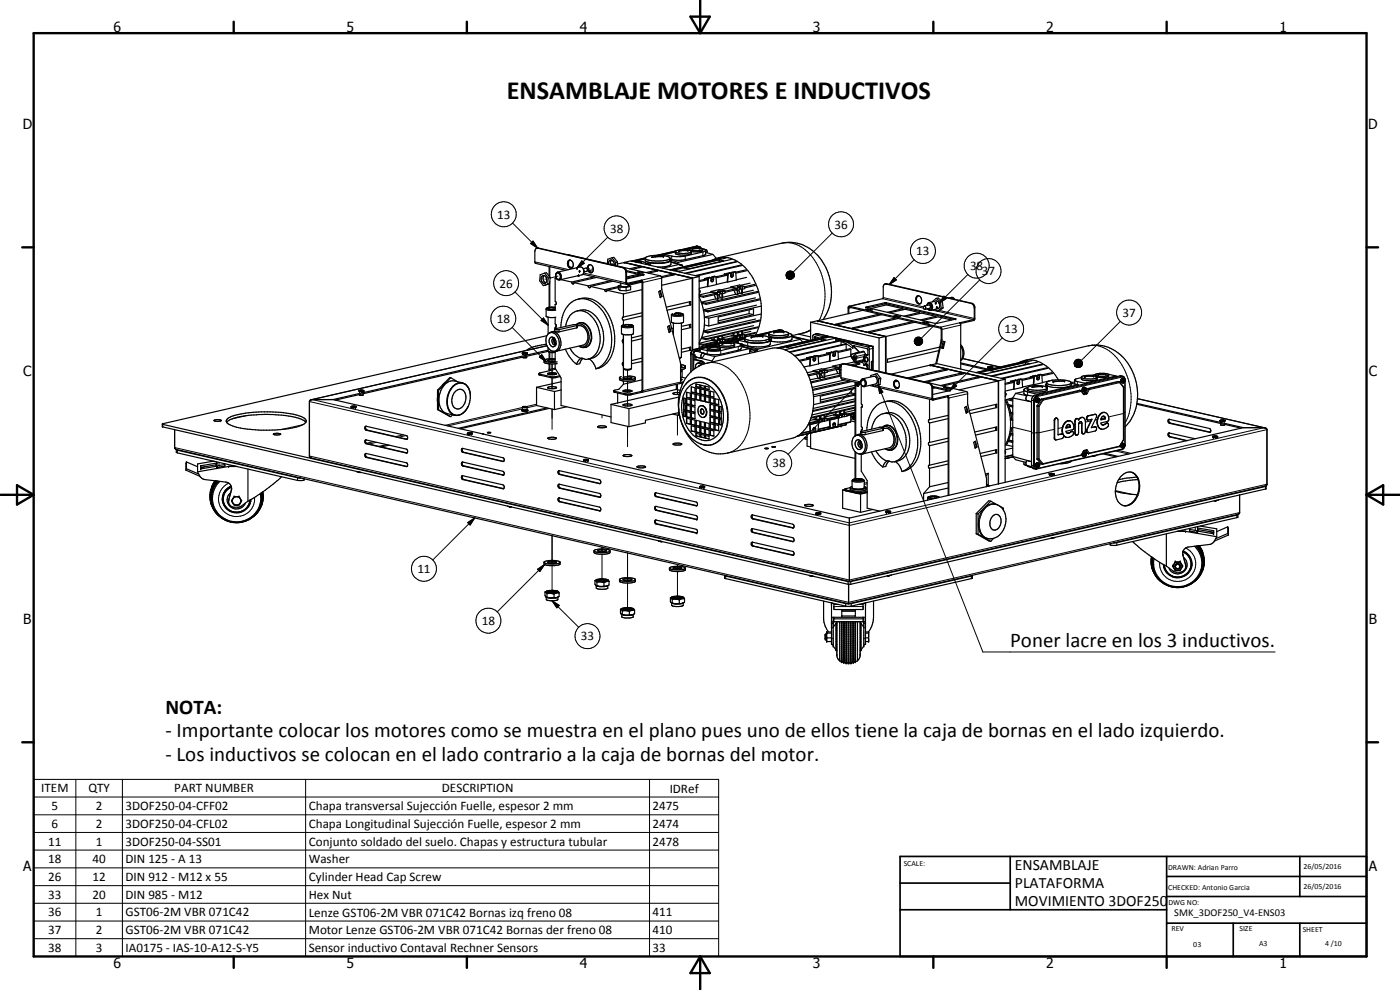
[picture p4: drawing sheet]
<svg xmlns="http://www.w3.org/2000/svg" width="420mm" height="297mm" viewBox="0 0 420 297" stroke-linecap="round" stroke-linejoin="round" font-family="sans-serif">
<defs><g id="words">
<text font-size="7.9" x="152.1" y="29.8">ENSAMBLAJE MOTORES E INDUCTIVOS</text>
<g font-size="6.3">
<text x="303.1" y="194.2">Poner lacre en los 3 inductivos.</text>
<text x="49.6" y="214.1">NOTA:</text>
<text x="49.6" y="221.3">- Importante colocar los motores como se muestra en el plano pues uno de ellos tiene la caja de bornas en el lado izquierdo.</text>
<text x="49.6" y="228.5">- Los inductivos se colocan en el lado contrario a la caja de bornas del motor.</text>
</g>
<g font-size="4.7">
<text x="304.6" y="261.1">ENSAMBLAJE</text>
<text x="304.6" y="266.5">PLATAFORMA</text>
<text x="304.6" y="271.9">MOVIMIENTO 3DOF250</text>
</g>
<g font-size="4.2">
<text x="34" y="9.6">6</text>
<text x="104" y="9.6">5</text>
<text x="174" y="9.6">4</text>
<text x="244" y="9.6">3</text>
<text x="314" y="9.6">2</text>
<text x="384" y="9.6">1</text>
<text x="6.8" y="38.7">D</text>
<text x="410.6" y="38.7">D</text>
<text x="7" y="112.9">C</text>
<text x="410.8" y="112.9">C</text>
<text x="7" y="187.1">B</text>
<text x="410.8" y="187.1">B</text>
<text x="7" y="261.4">A</text>
<text x="410.8" y="261.4">A</text>
<text x="34" y="290.4">6</text>
<text x="104" y="290.4">5</text>
<text x="174" y="290.4">4</text>
<text x="244" y="290.4">3</text>
<text x="314" y="290.4">2</text>
<text x="384" y="290.4">1</text>
</g>
<g font-size="3.9">
<text x="149.2" y="65.6">13</text>
<text x="183.1" y="69.8">38</text>
<text x="250.4" y="68.6">36</text>
<text x="275" y="76.6">13</text>
<text x="291.1" y="81">38</text>
<text x="294.7" y="82.6">37</text>
<text x="149.9" y="86.3">26</text>
<text x="336.9" y="95.1">37</text>
<text x="149.1" y="96.9">18</text>
<text x="301.5" y="100">13</text>
<text x="231.8" y="140.3">38</text>
<text x="125.3" y="171.9">11</text>
<text x="144.6" y="187.5">18</text>
<text x="174.4" y="192.2">33</text>
<text x="12.4" y="237.7">ITEM</text>
<text x="26.5" y="237.7">QTY</text>
<text x="52.3" y="237.7">PART NUMBER</text>
<text x="132.6" y="237.7">DESCRIPTION</text>
<text x="201" y="237.9">IDRef</text>
<text x="15.5" y="243.1">5</text>
<text x="28.8" y="243.1">2</text>
<text x="37.7" y="243.1">3DOF250-04-CFF02</text>
<text x="92.7" y="243.2">Chapa transversal Sujección Fuelle, espesor 2 mm</text>
<text x="195.9" y="243.1">2475</text>
<text x="15.5" y="248.4">6</text>
<text x="28.8" y="248.4">2</text>
<text x="37.7" y="248.4">3DOF250-04-CFL02</text>
<text x="92.7" y="248.5">Chapa Longitudinal Sujección Fuelle, espesor 2 mm</text>
<text x="195.9" y="248.4">2474</text>
<text x="14.5" y="253.7">11</text>
<text x="28.8" y="253.7">1</text>
<text x="37.7" y="253.7">3DOF250-04-SS01</text>
<text x="92.7" y="253.8">Conjunto soldado del suelo. Chapas y estructura tubular</text>
<text x="195.9" y="253.7">2478</text>
<text x="14.5" y="259">18</text>
<text x="27.8" y="259">40</text>
<text x="37.7" y="259">DIN 125 - A 13</text>
<text x="92.7" y="259.1">Washer</text>
<text x="14.5" y="264.3">26</text>
<text x="14.5" y="269.7">33</text>
<text x="27.8" y="264.3">12</text>
<text x="27.8" y="269.7">20</text>
<text x="37.7" y="264.3">DIN 912 - M12 x 55</text>
<text x="37.7" y="269.7">DIN 985 - M12</text>
<text x="92.7" y="264.4">Cylinder Head Cap Screw</text>
<text x="92.7" y="269.6">Hex Nut</text>
<text x="14.5" y="275">36</text>
<text x="28.8" y="275">1</text>
<text x="37.7" y="275">GST06-2M VBR 071C42</text>
<text x="92.7" y="275">Lenze GST06-2M VBR 071C42 Bornas izq freno 08</text>
<text x="195.9" y="275">411</text>
<text x="14.5" y="280.3">37</text>
<text x="28.8" y="280.3">2</text>
<text x="37.7" y="280.3">GST06-2M VBR 071C42</text>
<text x="92.7" y="280.3">Motor Lenze GST06-2M VBR 071C42 Bornas der freno 08</text>
<text x="195.9" y="280.3">410</text>
<text x="14.5" y="285.6">38</text>
<text x="28.8" y="285.6">3</text>
<text x="37.7" y="285.6">IA0175 - IAS-10-A12-S-Y5</text>
<text x="92.7" y="285.7">Sensor inductivo Contaval Rechner Sensors</text>
<text x="195.9" y="285.6">33</text>
</g>
<text font-size="3.1" x="352.4" y="275">SMK_3DOF250_V4-ENS03</text>
<g font-size="2.4">
<text x="271.2" y="259.7">SCALE:</text>
<text x="350.6" y="261">DRAWN: Adrian Parro</text>
<text x="391.2" y="260.6">26/05/2016</text>
<text x="350.6" y="267">CHECKED: Antonio Garcia</text>
<text x="391.2" y="266.7">26/05/2016</text>
<text x="350.6" y="271.4">DWG NO:</text>
<text x="351.6" y="279.3">REV</text>
<text x="372" y="279.4">SIZE</text>
<text x="391" y="279.6">SHEET</text>
<text x="358.1" y="284.1">03</text>
<text x="377.9" y="283.8">A3</text>
<text x="397.7" y="283.8">4 /10</text>
</g>
</g></defs>
<g fill="none" stroke="#000" stroke-width=".3">
<path d="M153.8 66.9l7.6 7.6M159.2 73.1l.8-.8 1.4 2.2zM160 72.3l1.4 2.2-2.2-1.4zM160.5 78.6l10.2 2.3M161.6 74.4l-.2 .1M170.7 76.5h.1M174.6 78.3l.7 .7-2.1 1.4zM182.4 71.2l-9.2 9.2M183.8 79.1l-.9 .2M192.2 78.6v.1M193.7 77.4l-4.1 1M194.3 79v.1"/>
<path d="M194.8 78.9v.5M195.3 78.9v.8M195.8 77.1v.1M198.9 76.9v.1M201.4 78.7l2.5 .6M201.4 78.5l2 .5M201.4 78.1l2.2 .6M201.6 76.8v1.1M202.8 75.3l-5.7 1.3M203.9 75.2v.2M204 79.4l.6 .1M204.1 79.6h.1"/>
<path d="M205.6 76.8v1.1M206.2 75.1v.1M207.9 74.6v.1M209 73.9h.1M209 73.9l-4.7 1.1M209 73.9h.3M209 73.9l.6 .1M209.8 74.5v.1M210.9 75.6v1.1M234.7 72.9a9.7 9.7 0 0 1 9.7 5.1 18.2 18.2 0 0 1 1.4 18.1M249.8 69.9l-11.8 11.8M274.4 77.9l-7.5 7.5"/>
<path d="M153.7 98.3l10.3 10.2M154.5 87.6l10 9.9M163.1 95.4l1.4 2.1-2.1-1.4zM163.9 92.8l.9 .3h2M164 83.7l-.5 .1M166.6 92.2h-1.7l-.7 .4 .5 .2h2M167.5 82.8l-2.4 .6M167.8 98.9v.7M173 97.7v.7M175.2 81.9l12.8 2.9M176.9 80.7l-.6 .1 .5-.1M178 80.4l-.3 .1"/>
<path d="M186.5 98a4.8 4.8 0 0 0 3.5 .1M187.2 80.3h-.2M187.6 97.4h1.2l1 .2a.69 .69 0 0 1-1 .4l-.9 .1a.78 .78 0 0 1-1.1-.5l.3-.1M188 81.7h-.2M188.1 85l.1 .3M190.1 98l-.1 .1M190.1 98h.1M193.1 82.4v.1M198.2 82.8l-5.7 1.3M198.6 83.4l-5.9 1.3M201.5 94.5l1.2 .4h1.5l.9-.4M202.6 94l2.2 .1a.69 .69 0 0 1-1.1 .5l-1.8-.2-.2-.2 .3-.1"/>
<path d="M210 87.2h-.2M210 87.6l-.2 .1M213.7 83.8l.5 .1M216.3 87.4v.6M219.6 82.4l.5 .1M222.2 86v.7M232.3 99.7v.1M233.8 99h.3M233.9 99l-7 1.6M233.9 99l.6 .1M235 99.6v.1M235.9 82.4l.4 1z"/>
<path d="M235.9 82.7l.4 .7zM236 82.2l.3 1.2zM236 83l.3 .4zM236.1 81.9l.2 1.5-.3-1.2zM236.1 83.2l.2 .2zM236.3 81.7l.1-.2-.1 1.9zM236.3 81.7v1.7l-.2-1.5zM236.3 83.4l.4 .3zM236.3 83.4l.7 .4zM236.3 83.4l1 .4zM236.3 83.4l1.2 .3zM236.3 83.4l1.5 .2-.3 .1z"/>
<path d="M236.3 83.4l1.7 .1zM236.3 83.4l1.9-.1-.2 .2zM236.3 83.4l2-.3-.1 .2zM236.3 83.4l2.1-.6-.1 .3zM236.3 83.4l2.1-.9v.3zM236.3 83.4l2.1-1.2v.3zM236.3 83.4l2-1.4 .1 .2zM236.3 83.4l1.9-1.6 .1 .2zM236.4 81.5l.3-.1-.4 2zM236.7 81.4l.2-.1-.6 2.1zM236.9 81.3h.3l-.9 2.1zM237.2 81.3h.2l-1.1 2.1z"/>
<path d="M237.4 81.3l.3 .1-1.4 2zM237.7 81.4l.2 .2-1.6 1.8zM237.9 81.6l.3 .2-1.9 1.6zM243.3 98.9l-2.4 1M255.4 92.3l-.6 .2M260 92.1v.1M260.6 90.6l-5.6 1.3M264.9 89.6l12.2 2.9M265.1 89.3l12 2.8M265.5 90.8v.4M266.1 90.8v.4M266.1 85.1l-.2 .1"/>
<path d="M268.3 83.3l.7 .7-2.1 1.4zM278.2 92.7l.3 .1M279.7 93l12.5 2.9v.3M280.6 92.8h.1M282.1 93.2l10.5 2.3M283.3 88.9l.7 .7-2.2 1.4zM286.7 95.6v.2M287.9 96.9l-5.6 1.3M288.3 97.5l-5.6 1.3M290.5 82.3l-8.7 8.7M291.7 91l-.2 .1M292.6 92.4l-.2 .1"/>
<path d="M294 84l-17.5 17.5M336.2 96.4l-11.7 11.7M161.9 107.1l.7-.7 1.4 2.1zM162.1 112.3v.3M162.6 106.4l1.4 2.1-2.1-1.4zM164.2 103.8l-70.5 16.1 161.2 37 124.5-28.6-38-8.7M165.2 113v.3M165.7 105.8v2.7M165.7 109.2v3.2M165.7 113.3v3.3M166.6 110.4l-1.8 .4M166.8 110.8l-1.6 .4"/>
<path d="M166.9 113v.3M184.6 117.4v.3M187.7 118.2v.2M188.3 111v2.7M188.3 114.4v3.2M188.3 118.5v3.3M189.4 118.2v.2M192.6 117.4h-.1M203.3 115.3v3.1M204.2 114.6l-11.5 2.6M205.8 115.3a5.7 5.7 0 0 1 9.1 .2 13.4 13.4 0 0 1 1.9 15.6 5.2 5.2 0 0 1-6.9 1.9M207.3 106h.1"/>
<path d="M207.3 106.3h.1M207.4 106.3v5.2M207.4 106.3l.5 .1M207.6 113.8a6.2 6.2 0 0 1 7.8 2.6 12.7 12.7 0 0 1 .7 15.5 5.4 5.4 0 0 1-3.9 1.7M208.2 106.4h.3M208.2 104.9h.1M208.3 104.9l-.6 .5-.3 .9M208.3 104.9h.6M208.7 105.3l.4 .2M210 109.7h-.2M210.5 108.3l-.4 .1M212.2 109a9.5 9.5 0 0 1 9.6 4.8 18.4 18.4 0 0 1 1.6 18.1 7.9 7.9 0 0 1-5 4"/>
<path d="M212.2 105.2v1M213.2 104.2v.1M215.2 104.1h.1M215.8 103.1l-7.5 1.8M216.3 101.8v.7M216.3 105.2v1.1M216.9 103.1v.1M219.1 102.9v.1M221.6 104v1.1M222.2 100.5v.6M222.5 104l2.4 .6M222.8 103.9l4.5 1"/>
<path d="M223 103.5l4.5 1.2M223.5 101.4l-6.2 1.4M224.4 102.7v1.1M225 105.4l1.3 .3M225.1 104.7l2 .5M225.2 104.9l1.6 .4M225.6 101.1v.1M228.7 100.9v.1M231.1 101.3v.6M231.6 101.3v1.1M244.3 107.6l.5 .1M244.8 101.3l-.4 .1"/>
<path d="M245.4 100.2l-1 .2M246.9 111.1v.7M250.3 106.2l.4 .1M250.9 102.3h.3M252.4 113.3l5.9 1.3M252.4 102.5l1.8 .8 1.7 1.2 .6-.2 1.3 1.4-2.5 .6M253.4 109.1l-.2 .1M254.2 102.7l1.8 1.2M256.4 104.1l1.5 1.6M256.8 115.3l2.1-1.4-1.4 2.1zM257.8 108.9l1.1-.2 .4 .9M258.9 113.9l-22.4 22.4"/>
<path d="M259.1 108.2l-2.2 .5M259.1 108.2l-2.1 .5M259.2 107.9l-2.3 .6M259.2 108l.5 1.2M259.3 105.6l-2.7 .6M259.4 107l-2.3 .5M259.8 106.3l-2.7 .6M259.9 109.4l.4 1-.5 .2M260 109.3l.5 1.2M260.4 106.5l-.3 .1M261.5 103.8l-1 .3M261.6 109.1l-.1 .1"/>
<path d="M261.9 115.4h.1M261.9 104.5l-1 .3M262.7 111.2l-.1 .1M263.1 115.7l16.8 3.8M263.6 115.5l1.4 2.1-1 .4zM263.6 115.5l31.4 80.1h87.7M274.4 102.3l.4 1zM274.4 102.5l.4 .8zM274.4 102l.4 1.3zM274.5 102.8l.3 .5zM274.6 101.8l.2 1.5-.4-1.3zM274.6 103l.2 .3z"/>
<path d="M274.7 101.5l.1 1.8-.2-1.5zM274.8 103.3l.4 .2zM274.8 103.3l.7 .3zM274.8 103.3l.9 .3zM274.8 103.3l1.2 .2zM274.8 103.3l1.5 .2zM274.8 103.3h1.7l-.2 .2zM274.8 103.3l1.8-.2-.1 .2zM274.8 103.3l2-.4-.2 .2zM274.8 103.3l2.1-.7-.1 .3zM274.8 103.3l2.1-1v.3zM274.8 103.3l2-1.2 .1 .2z"/>
<path d="M274.8 103.3l2-1.5v.3zM274.8 103.3l1.8-1.7 .2 .2zM274.9 101.3l.3-.1-.4 2.1zM274.9 101.3l-.1 2-.1-1.8zM275.2 101.2l.2-.1-.6 2.2zM275.4 101.1h.3l-.9 2.2zM275.7 101.1h.2l-1.1 2.2zM275.9 101.1l.3 .2-1.4 2zM276.2 101.3l.2 .1-1.6 1.9zM276.4 101.4l.2 .2-1.8 1.7zM279 115l-.2 .1M279.9 116.4h-.2"/>
<path d="M280 119.7l.1 .3M282.4 102.3l.2 .1M282.5 101.9l.2 .1M285 117.1v.1M286.4 115.1l.7 .7-2.1 1.4zM288.9 107.6l11.2 2.6M290 117.5l-5.7 1.2M290.4 118.2l-5.8 1.2M300.8 101.4l-15.8 15.8M301.7 118h.1M301.9 118.4l-.2 .1M305.5 114.6l.5 .1"/>
<path d="M308.4 117.6v1M309.9 116.1v.1M310.5 118.6l.6 .2M311.1 118.8l-.7 .5-.2 .7v20l.6 .8M311.1 118.8l.1 .2M311.2 119l-.5 .3-.2 .7v19.9l.2 .6 .5 .1M311.5 113.2l.4 .1M312.5 119.8l.3 .1M312.5 119.8h.4M312.6 116h.1M312.8 119.9h.1M312.8 119.9l-1.2 1.9"/>
<path d="M312.9 119.8l.1 .3M312.9 119.9l.1 .2M312.9 119.8l-.1 .1M314.4 116h.1M316.2 114.5v.1M319.3 114.3h.1M322.4 108.9l.3 1zM322.4 108.7l.3 1.2zM322.4 109.2l.3 .7zM322.4 109.5l.3 .4zM322.5 108.4l.2 1.5-.3-1.2zM322.6 109.7l.1 .2z"/>
<path d="M322.7 108.2v1.7l-.2-1.5zM322.7 109.9l.5 .3zM322.7 109.9l.8 .4zM322.7 109.9l1 .4zM322.7 109.9l1.3 .3zM322.7 109.9l1.6 .2-.3 .1zM322.7 109.9l1.7 .1zM322.7 109.9l1.9-.1-.2 .2zM322.7 109.9l2.1-.4-.2 .3zM322.7 109.9l2.2-.6-.1 .2zM322.7 109.9l2.2-.9v.3zM322.7 109.9l2.1-1.2 .1 .3z"/>
<path d="M322.7 109.9l2-1.4 .1 .2zM322.7 109.9l1.9-1.7 .1 .3zM322.9 108l.2-.1-.4 2zM322.9 108l-.2 1.9v-1.7zM323.1 107.9l.3-.1-.7 2.1zM323.3 114.5v.9M323.4 107.8h.3l-1 2.1zM323.7 107.8h.2l-1.2 2.1zM323.9 107.8l.3 .1-1.5 2zM324 117.1l.4 .1M324.2 107.9l.2 .2-1.7 1.8zM324.4 108.1l.2 .1-1.9 1.7z"/>
<path d="M324.4 117.2h.1M324.4 117.2l.1 .2M324.4 117.2l-11.5 2.6M324.5 117.4l-11.5 2.7M324.5 117.4l.7 .9M324.5 117.3v.1M325.2 118.3l.2 .1M325.2 118.2h.1M325.2 116.9h-.3l.3 .2M325.2 118.2v.1M325.2 118.2l.2 .2M325.6 117.9l.3 .1"/>
<path d="M325.7 117.9h.3M325.7 112.9v.1M325.9 118h.1M325.9 118l-.7 .2M326 118v.2M326 117.9l.3 .2M326 118.2l-.6 .2M326 117.9l-.1 .1M326.2 118h.1M326.3 118.1l-.3 .1M326.3 116.6l.4 .2M326.4 116.6h.4"/>
<path d="M326.6 103.8a9.6 9.6 0 0 1 9.6 5 18.6 18.6 0 0 1 1.8 17.5l-.4 .6M326.7 116.8h.1M326.7 116.8l-.7 1.1M326.7 116.8l.2 .1M326.8 116.6l.1 .3M326.8 116.6l-.1 .1M326.9 116.9l-.6 1.2M328 112.8v.1M329.7 112.3v.1M331.6 112.2v.1M335.5 114.5l.3 .1M335.8 114.6l.2 .2"/>
<path d="M335.8 114.6l-9 2M335.8 114.6h.1M336 114.6v.2M336 114.8l1.1 1.4M336 114.8l-9.1 2.1M336.1 112.8l.6 .1M336.7 112.9l.1 .2M336.7 112.9l-25.6 5.9M336.7 112.9h.3M336.7 114.3h-.2l.2 .2M336.8 113.1l.5 .2 .3 .5M336.8 113.1l-25.6 5.9"/>
<path d="M337.1 116.2v15.8M337.2 116l-.1 .2M337.2 116.1h.1M337.2 116.1l-.1 .1M337.6 114.5v18.8M337.6 114h.1M48.9 127.3v.8M52.4 134.3l202.3 46.4 117.3-26.9M53.2 135.1v.8M60.3 139.7v.6M64.8 139.4v.5M65.1 138.9v1"/>
<path d="M65.7 138.7v1M69.6 139.6v.2M69.9 139.7h.1M73.7 124.8l-4.1 .9M90.9 127.4l-6.2 1.4M92.9 120.5l162 37.1 125.3-28.7M92.9 136.8l162 37.2 125.3-28.7M110.1 133.1h-.2M110.1 137.2h-.2M110.1 129l-.2 .1M112.2 132.5l-2.3 .5M113 132.7l-2.3 .5"/>
<path d="M121.1 130.5l-2.4 .5M121.9 130.7l-2.3 .5M122.1 135.9h-.1M122.1 140h-.1M122.1 131.8h-.1M139.1 135.7h-.2M139.1 139.7l-.2 .1M151.1 138.4l-.2 .1M156.8 122.3l-23.3 5.3M156.8 122.7l-22.4 5.1M156.8 122.2l.4 .1 1-.1M156.9 122.1h1.2"/>
<path d="M156.9 122v.1M157.9 122l.2 .1M157.9 122h-1M158.1 122.1h.1M161 121.3l-3.1 .7M161.1 121.7l-2.9 .6M165.7 122.7v6.1M180.7 124.5v.9M188.3 127.9v6.1M203.3 124.5v6.1M244.3 128.6l.5 .1M246.9 125.6v.6"/>
<path d="M250.3 127.3h.4M252.9 124.2v.7M256 125.6l-.7 .2M256.1 125.1l-.8 .3M256.6 125.8l-.4 .1M259.7 129.7v.7M264.9 128.5v.7M301.7 135.9h.1M301.7 135.4h.1M303.9 128.2l5.7 1.3M308.4 139.7v.1M309.6 139.6l.9 .1"/>
<path d="M309.6 120.1l.9 .1M309.6 129.8l.6 .2M311.1 120.1h-.1l.1 .3M311.1 139.6h-.1l.1 .2M311.2 137.7l.4 .1M311.2 121.9l.4 .1M311.3 137.8l.3 .1M311.3 121.7l.3 .1M311.6 122h.3M311.6 137.8h.3M311.6 122v15.8M311.6 137.8v.1"/>
<path d="M311.6 129.8l-1.1 .2M311.6 121.8v.1M311.6 137.9l1.2 1.3M311.6 121.8l.3 .2M311.6 121.9v.1M311.9 122v15.8M311.9 137.8l1.1 1.3M311.9 137.8l-.3 .1M312.5 139.2h.3M312.8 139.2h.1M313 139.2h-.1M313 139.1v.2"/>
<path d="M313 139.1v.1M313 120.1l-1.1 1.9M316.4 131.4h.1M316.4 126.2l.1 .1M316.4 128.8l-4.5 1M318.6 130.2h.1M318.8 129.6h.1M318.8 128.3l-1.3 .3M321.1 127.8l-1.1 .2M322.6 130h.1M322.6 126.4h.1M322.6 127.4l-.4 .1"/>
<path d="M323.1 125.6h.1M324.5 136.5l-.1 .2M324.5 136.5l-11.5 2.6M324.5 136.5h.1M324.6 136.5v.1M324.6 127.1h.1M324.6 126.9l-.9 .2M324.6 129.6h.1M325.2 135.3h.1M325.2 135.3l-.7 1.2M325.2 136.4h-.3l.3 .2M325.2 135.4h.1"/>
<path d="M325.4 135.1l-.2 .2M325.4 135.1l-.1 .2M326 135.1h.1M326 135.1v.1M326 135v.1M326 135l-.6 .1M326 135h.3M326 135.2l.7 .9M326.1 135h.1M326.2 128.8l.1 .1M326.3 135l.6 .9M326.3 135l-.3 .2"/>
<path d="M326.3 136l.4 .1M326.5 124.8h.1M326.7 136.1h.1M326.8 136l-.1 .1M326.9 135.9l-.1 .2M326.9 135.9v.1M327.4 126.3l-1.7 .4M328.5 128.1h.2M328.5 124.3h.2M329.3 127.1h.1M329.3 125.9l-.7 .1M331.6 125.3l-1.2 .3"/>
<path d="M334.7 135.3l4 .9M335.6 135.1l3.9 1M336 133.9l-9.1 2M336 133.9l-.1 .1M336 133.9h-.1M336.7 133.7l-.2 .1 .2 .1M336.8 134.7l-.1 .2M336.8 134.7l-25.6 5.9M337.1 124.1l-4.4 1M337.1 132l-1.1 1.9M337.1 132h.1M337.2 131.9l-.1 .1"/>
<path d="M337.3 134.3l-.5 .4M337.6 123.7l-.4 .1M337.6 133.4v.1M351.2 131l-.3 .1M351.2 126.9l-.3 .1M363.2 129.7h-.2M60.4 140.4v.3M68.6 144.9a5.4 5.4 0 0 0-.1 9.5 5.4 5.4 0 0 0 7.9-5.2M68.7 149.9v.1M69.4 146a4 4 0 0 0-2.5 3.7M69.5 146.9v.2M69.5 146.2a3.9 3.9 0 0 0-.9 6.7 3.9 3.9 0 0 0 6.3-2.4l.1-.4"/>
<path d="M89.3 143.3v.8M139.1 143.8l-.2 .1M140.4 156.8l2.1-1.4-1.4 2.1zM142.5 155.4l-12.6 12.6M150.9 142.5h.2M151.1 146.6h-.2M168.1 146.4l-.2 .1M168.1 150.5h-.2M168.1 142.3l-.2 .1M180.1 149.1l-.2 .1M180.1 153.2l-.2 .1M180.1 145.1h-.2"/>
<path d="M197.1 149h-.2M197.1 157.1l-.2 .1M197.1 153.1h-.2M209.1 151.7l-.2 .1M209.1 159.9h-.2M209.1 155.8l-.2 .1M226.1 159.7l-.2 .1M226.1 155.6l-.2 .1M238.1 158.4h-.2M253.9 147v.3M255.7 144.3l1.3 .4 1.7-.1 .7-.3M256 143.9l1.5-.3 1.6 .3a3.2 3.2 0 0 1-2.9 .3z"/>
<path d="M257 147.7v.3M258.7 147.7v.3M260.3 144.8l-.9 .1M260.3 145.2l-.9 .1M278.4 149.4v.1M278.4 149.5l.1 .1M278.5 149.6l1 .2M281.6 149.4l.1-.1a3.2 3.2 0 0 0-3-.2 1 1 0 0 0 1.2 .5l.9-.1M296.1 145.5l.5 .1v.3M298.8 151.3a4.4 4.4 0 0 0-4.6 3.8 5.5 5.5 0 0 0 1.5 6.2l.7 .3M311.2 140.6l-.1 .1M311.2 140.6h.1"/>
<path d="M334.8 147.2l5 1.1M354.5 159.1v.1M354.8 159.1v.2M358.7 158.2v.9M359.4 158.4v.9M359.6 158.9v.5M364.1 159.9v.2M364.1 159.2v.5M371.2 154.6v.7M379.8 146v.7M161.3 170.8l2.1-1.4-1.4 2.1zM163.4 169.4l-14.2 14.2"/>
<path d="M165.7 160.7v8.3M165.7 169.7v8.1M180.7 164.1v1.5M180.7 166.3v8.1M188.3 165.9v8.3M188.3 174.9v8.1M203.3 169.3v1.4M203.3 171.5v8M217.8 172.8v.8M225.9 163.8h.2M238.1 162.5h-.2M238.1 166.5l-.2 .1"/>
<path d="M254.5 174.5v.8M255.3 174.5v.8M291.5 172.8v.8M335.2 162.8v.8M355 165.7a3.9 3.9 0 0 1 .6 6.7 3.9 3.9 0 0 1-6.1-2.9M355 165.5a4.1 4.1 0 0 1 2.5 3.7M355 166.4v.1M355.8 164.4a5.4 5.4 0 0 1 1.1 8.9 5.4 5.4 0 0 1-8.6-2.4l-.3-2.2M355.8 169.4v.1M165.7 180.3l2.1 1.4-.7 .7zM165.7 180.3l8 7.9M249.5 181h.4"/>
<path d="M249.5 181.1h.8M249.5 188.4h.6M249.5 191.5h.6M250.3 182h8.7M250.3 186.5h8.7M250.9 195h.1M250.9 187.1v7.9M251.1 195.1h.1M251.1 186.9v8.2M252.6 183.1h4.1M252.6 183.4h4.1M252.6 182.9h4.1"/>
<path d="M253.8 181.1v.8M255.5 181.1v.8M258.2 195.1h.1M258.2 186.9v8.2M258.4 195h.1M258.4 187.1v7.9M259 181.1h.7M259.2 188.4h.5M259.2 191.5h.5M259.4 181h.3M10.1 233.8h205.6v53.2h-205.6zM10.1 239.1h205.6"/>
<path d="M22.8 233.8v53.2M36.7 233.8v53.2M91.7 233.8v53.2M194.9 233.8v53.2M10.1 244.5h205.6M10.1 249.8h205.6M10.1 255.1h205.6M10.1 260.4h205.6M10.1 265.7h205.6M10.1 271h205.6M10.1 276.4h205.6M10.1 281.6h205.6"/>
<circle cx="151.2" cy="64.3" r="3.7"/>
<circle cx="185" cy="68.5" r="3.8"/>
<circle cx="252.4" cy="67.3" r="3.8"/>
<circle cx="277" cy="75.3" r="3.7"/>
<circle cx="293.1" cy="79.7" r="3.8"/>
<circle cx="151" cy="95.6" r="3.7"/>
<circle cx="151.9" cy="85" r="3.7"/>
<circle cx="296.7" cy="81.3" r="3.8"/>
<circle cx="303.5" cy="98.7" r="3.8"/>
<circle cx="338.9" cy="93.8" r="3.8"/>
<circle cx="233.8" cy="138.9" r="3.7"/>
<circle cx="127.2" cy="170.7" r="3.8"/>
<circle cx="353.4" cy="169.9" r="1.25"/>
<circle cx="146.6" cy="186.2" r="3.8"/>
<circle cx="176.3" cy="190.9" r="3.8"/>
</g>
<g fill="none" stroke="#000" stroke-width=".35">
<path d="M161.2 74.5l37.1 8.3 .3 .6v3.3l5.6 22.3v5.6l-.2 .5M161.3 74.4l-.4 .2-.4 .8 .2 3.6 9 2.1M161.4 74.5l25.6 5.8 .7 .9 .1 3.6 .3 .5M164.8 80v2.8M170.6 78.2l.3-.2a1.38 1.38 0 0 1 1 2.1 .87 .87 0 0 1-1.1 .3 .87 .87 0 0 1-.5-1.1zM170.6 76.5l11.7 2.6 .1-1.3 1.3-.5M170.6 78.4v1.3M171 78a1.41 1.41 0 0 0-.2 2.1M171.3 78.1l-.5 .1M177 79.4a1.42 1.42 0 0 0-.1 2M183.3 79.3l1 .3 .1-.2M183.5 78l-.7 .3-.1 .9"/>
<path d="M183.5 78l.7 .6 .2 .8M183.5 78l-.3 .7 .1 .7M183.7 77.3l1.1 1.4M183.7 77.3l.5-.1 1.1 1.4M184.4 79.4l-.4 .1M184.8 78.7l-.1 1.1M185.3 78.6l-.1 1.2M185.3 78.6l-.5 .1M187.3 78.8l20.5 4.7M187.3 78.8l-2 .4M187.4 78.7l-.1 .1M187.4 78.7l20.4 4.7"/>
<path d="M187.4 78.7l1.9-.4 20.5 4.7M189.8 78.4h2.5l1.6 .6M190.6 78.6h1.6M192.4 78.6l-1.5 .1M193.6 77.6l-2.9 .8M193.7 77.5a7.1 7.1 0 0 0 5 .8 2.72 2.72 0 0 0 2.4-.8M193.7 77.4l-4.2 1M193.9 79l-.2 .3M193.9 79v.3M194.2 79h.1M194.2 79l.6 .5M195.6 77.2h.1"/>
<path d="M199 77l-3.4 .2M199.1 77l-3.5 .2M199.2 76.7h.2l-.2 .1M199.2 76.7l1.7 .5 .2 1a9.7 9.7 0 0 1-7.4 0v-.8M199.2 76.7h-3.7l-1.5 .4-.3 .3M199.4 76.3v.5M201.4 78.2l-.7 .4-1.4 .3h-4.4l-.6 .1M201.4 78.7l2.5 .6M202.7 75.6a5.9 5.9 0 0 0 4.8 0M202.7 75.6l-3.3 .7M202.7 75.6l-4.5 1M202.7 75.4a6 6 0 0 1 4.8 .1v.6a5.8 5.8 0 0 1-4.8 0z"/>
<path d="M202.9 75.3l-5.8 1.3M203.7 75.3l1.9-.2 .8 .1zM203.7 75.3v.1M204 79.3v.1M204 79.3l-5.2 1.2M204 79.4l.7 .1M204 79.4l.2 .2 .5-.1M204.7 79.5l.2 .6M206.9 74.8l1.5 .4h1.6l.9-.4M207.2 74.5l-1.7 .4M207.8 74.6l2.2-.1zM207.8 74.6l-.1 .1"/>
<path d="M209.7 74.3h-1.5a.98 .98 0 0 0-1.3 .8M209.7 74.3l-.8-.1-1 .2 1.9-.4 .6 .5M209.9 74l-.7-.2-5 1.2M210 74.4l-.4-.1 .7 .2M210.3 74.5l.4 .1M210.7 74.6l.2 .5-.4 .3h-3M210.8 74.6l1 .5v1.2l-.4 .3-7.2 1.5-3.1-.4 .3 .4v1.1a2.17 2.17 0 0 1-2.2 .9h-1.9M211.5 74.8l.4 .1M211.7 74.9l.4 .2 .1 .7M211.8 75.2l-.9 .4-6.7 1.4h-1.9l-2.9-.7M211.8 75.7l2.1 .6M213.8 78.1a8 8 0 0 1 9.8 2.1 18.6 18.6 0 0 1 3.4 19.7l-.4 .7"/>
<path d="M213.9 76.3l-10.3 2.4-.3 .5M213.9 76.3l.9 1v.3M215.6 77.3l19.1-4.4a12.4 12.4 0 0 1 13.6 8.4 15.6 15.6 0 0 1-1.3 14.6M215.9 78v.5M216.3 77.5l-15.3 3.5M216.5 77.5l-15.4 3.5M217.9 77.4l-15.6 3.6M219.6 77.8l-15.6 3.6M220.9 78.5l-15.4 3.5M221.1 78.6l-15.2 3.5M222.5 79.5l-13.9 3.2M222.7 79.7l-13.6 3.1"/>
<path d="M163.2 82.7a1.14 1.14 0 0 0-.8 1.3 1.14 1.14 0 0 0 1.4 .9M163.2 82.7a1.38 1.38 0 0 1 .6 2.2M163.3 82.7a1.46 1.46 0 0 0 .5 2.2M163.4 82l.6-.2 1.1 1.5M163.4 82l1.1 1.4M163.4 82l-1.3 .4-.1 1.8 1.1 1.5M164.4 85.3l-1.3 .4M164.5 95.2v5M164.5 83.4l-.1 1.9M164.7 92.2l-.8 .5v2.2l.9 .3h2M164.7 92.2h1.9M164.8 100a2.05 2.05 0 0 1 2.8 1.6 2.6 2.6 0 0 1-1.4 3.8 3.3 3.3 0 0 1-2-4.7"/>
<path d="M164.8 85.2v7M164.8 100l-.6 .7M164.9 92.3l-.3 .3 .8 .2 1.2-.2M164.9 92.3v.4M164.9 85.1l-.5 .2M164.9 85.1l-1.8 .6M165 80v3.1M165 84.5v7.7M165.1 83.3l-.2 1.8M165.1 83.3l-.6 .1M165.6 99.6a3.1 3.1 0 0 1 2.7 3.7 2.12 2.12 0 0 1-1.3 2.1M165.6 99.6l-.9 .4"/>
<path d="M166 92.3l.6 .1M166 92.3h-1.1M166 92.3v.5M166.4 99.4l-.8 .2M166.6 95.2v2l.4 .5M166.6 83.5v6.9l.4 .5-.3 .5M166.6 98.2v.5M166.6 83.5l.5 .1M166.8 82.5a.66 .66 0 0 1 .7-.6 .66 .66 0 0 1 .6 .6 .81 .81 0 0 1 0 .9 .81 .81 0 0 1-.7 .4l-.4-.4M166.8 98.2h-.2M166.8 91.4h-.2v1.4M166.9 83.3l.5 .6 .5 .1"/>
<path d="M166.9 97.5v.6M166.9 98l-.3 .2M167 83.4a1 1 0 0 1-.2-1.1 1 1 0 0 1 1-.6 1.38 1.38 0 0 1 .1 2.3M167 97.9l-.1 .1M167 83.4l-.4 .1M168.3 98.3a8.2 8.2 0 0 1 5-8.5 7.2 7.2 0 0 1 7.5 3.4 14 14 0 0 1 1.1 14.9l-1.1 1.4-2 1.2M168.3 83.9l3.3 .7M169.7 97.9a4.8 4.8 0 0 1 4.5-4.7 7.4 7.4 0 0 1 5.7 6.6 6.9 6.9 0 0 1-2.5 7.6l-.9 .3M170.8 80.1l1 .2M170.8 80.1l.8 .3M171.6 84.6l.4 .6 .3-.4M172.3 84.8l4.2 1"/>
<path d="M172.9 97.4a2.29 2.29 0 0 1 3.7 .6 4.2 4.2 0 0 1-.5 6.1l-.4 .1M173 80.4h.2zM173 97.4a2.58 2.58 0 0 1 3.4 1.9 3.5 3.5 0 0 1-1.1 4.7l-.6 .1-.9-.3M173.2 98.3l-5.5 1.3-1.3-.2v-.6M173.2 93.3a5.6 5.6 0 0 1 7 3.6 8.6 8.6 0 0 1-1 9.7l-.7 .6-1.9 .5M173.3 97.6l-5.6 1.3-1.3-.1M173.3 98.3l-.1-.8-1.1-.1-5.7 1.4M173.3 97.8a2.76 2.76 0 0 1 3.1 3 2.46 2.46 0 0 1-1.4 2.7l-8.1 1.9M173.3 98.3h-.1M173.5 89.7a7.1 7.1 0 0 1 8 3.1 14 14 0 0 1 1.4 15.1l-.8 1-1.3 1.1-2 .7M173.6 82.6h.1M173.7 82.6h.1"/>
<path d="M173.9 81.3h.1M174 81.4h.1M174 81.3v.1M174.4 96.8h-.5M174.4 96.8a4.4 4.4 0 0 1 1.9 7.1l-.6 .3M175 82.3l13.1 3M175 80.6l1-.2 .3 .5M175.1 80.8l.1 .6M175.1 80.7v.1M175.1 80.8l.1 1-.5 .7-6.8 1.5M175.1 80.8a.9 .9 0 0 0-1-.7l-6.8 1.6M176.3 80.9l-.2 .5-.9 .2"/>
<path d="M176.3 80.9v-.2a.9 .9 0 0 1 .8-1.3 1.45 1.45 0 0 1 .7 2.2M176.3 80.9l.8 .9 .7-.2M176.5 85.8a.38 .38 0 0 0 .2 .5 .38 .38 0 0 0 .5-.2v-.2M176.9 81.4l.9 .3M176.9 81.4l.7 .4M177.2 85.9l4.3 1M178.1 80.9l-1.4 .3M178.3 83.1l-6.7 1.5M179.1 83.2l-6.8 1.6M181.5 86.9a.38 .38 0 0 0 .1 .5 .38 .38 0 0 0 .5-.2v-.1M182.1 87.1l5 1.1M183.3 84.2l-6.8 1.6"/>
<path d="M184 84.4l-6.8 1.5M185.6 85.7v1l.4 .5M185.6 85.7l.4 .4M185.6 86l-4.1 .9M185.6 86.3l-3.5 .8M186 87.2h1.9M186 86.1l1.9 .1M186 86.1v1.1M186.3 84.9v1M186.3 85.5l-.7 .2M186.3 85.9h.1M187 97.5l-.5 .3v2.3l.6 .3"/>
<path d="M187.1 95.1a.5 .5 0 0 0-.4 .5 .5 .5 0 0 0 .4 .5M187.1 88.2v6.9M187.1 96.1v1.4M187.2 80.3l.5 .4 .3 .7 .2 3.6 4.3-.9M187.5 97.5v.3M187.7 97.4h1.5l.9 .4v2.3l-1.2 .4-1.8-.1M187.9 86.2v1M188 81.2l5.2 1.2M188 81.5l4.8 1.1M188.5 85.3v.6l-.3 .1-1.8-.1M188.5 85.5h.3M188.6 97.5l.8 .2-.3 .2-1.1 .1-.8-.2 .3-.3"/>
<path d="M188.6 97.5h-1.1M188.6 97.5v.5M188.8 85.5l.5 .4M189.3 85.9v1.1l-1.4 .2M189.3 85.9l-1.4 .3M191.3 81.7l.5-.2 1.4 .3-.5 .2zM191.6 82.3l-3.6 .8M191.7 80l.7 .2-2.8 .6M191.7 80l.1 .3M191.7 80l-2.7 .6M191.8 81.5v.3M192.3 82.5l-4.3 .9"/>
<path d="M192.5 84.1l.4 .4v32.9l-.3 .3M192.5 84.1v.2M192.5 84.3l.1 .1M192.5 84.3l-4.4 1M192.6 84.4l.1 32.9-.2 .1M192.6 84.4l-4.1 .9M192.7 84.6l-3.9 1M192.7 86.9l-5.6 1.3M192.7 93.9l-5.6 1.2M192.7 94.8l-5.6 1.3M193.2 82.5l-5.2 1.2M193.2 82.4h.1"/>
<path d="M193.2 82.4v.1M196.7 81.2l.1 .2M196.7 81.2l.7 .1-2.8 .7M196.7 81.2l-2.8 .6M197.7 87.5l.5-.3 .5 1.7-.5 .4zM198 87.3l.4 1.6M198.4 88.9l-.3 .3M198.4 88.9h.3M200.4 98l.5-.3 .4 1.7-.5 .4zM200.7 97.8l.4 1.6M201 98.7l-.4 .1M201.1 99.4l-.3 .2"/>
<path d="M201.1 99.4h.2M201.6 82.3l.7 .2-3.7 .8M201.6 82.3l.1 .3M201.6 82.3l-3.2 .7M202.1 99.4l-.3 .1M202.1 98.5l-.5 .1M202.1 96.9v3.6M202.3 81v.3M202.3 81l1.7 .4M202.5 94.1v.3M202.7 93.9l1.5 .1 .8 .2v2.6l-1.1 .2-2.3-.2-.1-2.4 .2-.2M203.6 94v.5"/>
<path d="M203.6 94l.8 .2-.3 .3-1.9-.1 .3-.3M203.6 94l-1.1 .1M204 81.4v.3M204.5 96.9v10.3M204.5 97.9l2.8-.6v1M205.3 80.4l10.6-2.4 1.3 .3-10.6 2.4zM207 90.6l-.1 .5 .4 .4M207 97.3l-.1 .6 .4 .4M207.3 91.5v-1l-7.3 1.7M207.3 91.5l-7.1 1.6M207.3 98.3l-2.8 .6M207.8 83.5v21.7"/>
<path d="M207.8 83.5l-9.2 2.1M207.8 83.4v21.7M207.8 83.4v.1M209.8 86.9l.3 .5-.3 .9M209.8 89.2l.7 1.5M209.8 83l-2 .4M209.8 83v21.5M209.8 88.6l1.2 .3M209.8 88.9l1.3 .3M210.5 90.7a15.7 15.7 0 0 1 0 10.9M210.5 90.7l1.4 .3M210.6 91l1.4 .3"/>
<path d="M211 88.9l.1 .3M211.1 99.6l1.3 .3M211.1 93.3l1.4 .3M211.4 97.5l1.3 .3M211.4 83.6v.2M211.4 83.6h.7M211.4 83.6l.6 .1M211.9 91l.1 .3M212.2 83.4l.4 .1M212.2 83.4l-.1 .3M212.3 86h.2M212.3 86l-2.5 .5"/>
<path d="M212.4 83.9l-.1 2.1M212.4 83.9l-.2-.2-2.4 .5M212.4 83.9l-2.6 .6M212.4 93.3l.1 .3M212.5 99.6l-.1 .3M212.6 83.5l-.1 2.5M212.7 95.5v2.3M212.9 83.2l.8 .2M213.3 83.4l.4 .1M213.3 83.4h-1.1M213.3 83.4l.1 1M213.3 83.4l-.7 .1"/>
<path d="M213.4 87.5v.2M213.4 87.5l1.9 .3M213.4 87.7l1.6 .3M213.4 87.7l-3.6 .8M213.7 83.1l-.3 1.3M213.7 83.1l.5 .1M214.2 83.2l-.1 1-.3 .3-.4-.1M214.3 88.5l.5 1.2M214.8 89.7l-4.3 1M214.8 89.7l.5 .1M214.9 83l-1.2 .1M214.9 83l-.7 .2"/>
<path d="M214.9 83l.1 2.4-2.5 .6M215 88l-4 .9M215 88l.1 .3-4 .9M215.3 87.8v2M215.5 88.4v1.3l-.2 .1M215.5 95.1l10.6-2.4v1.7l-10.6 2.5zM215.8 88.4l.4 .9M216.1 87.7v.6l-1.3 .1M216.1 87.7l-.8 .1M216.2 89.3l.5 .2M216.2 89.3l-.7 .2M216.7 88.1v1.4"/>
<path d="M216.8 87.5l-1.5-.1 .8 .3M216.8 87.5l.1 1.9-.2 .1M217.4 82.2l.6 .1M217.4 82.2v.3M217.6 87.3l-.8 .2M217.6 87.3l-1.7-.4-2.5 .6M217.6 87.3v.6l-.8 .2-.7-.1M218.1 82l.5 .2M218.1 82v.3l-.7-.1M218.3 84.6h.1M218.3 84.6l-3.3 .7M218.4 82.5l-.2-.2-3.3 .8"/>
<path d="M218.4 82.5l-3.5 .9M218.4 82.5l-.1 2.1M218.6 82.2l-.2 2.4M218.9 81.9l.4 .1M218.9 81.9l-.8 .1M218.9 81.9l.7 .1M219.3 82l.1 1M219.3 82l-.7 .2M219.3 82l.3 .1M219.3 86.1v.2M219.3 86.1l2 .4M219.3 86.3l1.6 .3"/>
<path d="M219.3 86.3l-2.9 .7M219.6 81.7v.9l-.2 .4M219.6 81.7l.5 .1M220.1 81.8l-.2 1.2-.2 .2-.3-.2M220.3 87.1l.5 1.2M220.4 99.9l-.3 .6M220.8 88.3l-3.9 .9M220.8 88.3l.5 .1M220.8 81.6l-1.2 .1M220.8 81.6l-.7 .2M220.8 81.6l.2 2.4-2.6 .6M220.9 86.6l.2 .3-3.5 .8"/>
<path d="M220.9 86.6l-3.3 .8M221.3 86.5v1.9M221.3 99.7v1.1M221.3 86.1h.1M221.3 86v.1M221.3 86.1l.7 .2M221.3 86l1.5 .1M221.4 99.7v1l-.1 .1M221.4 87v1.3l-.1 .1M221.7 87l.4 1M221.8 99.6l-.4 .6M222 86.3v.7h-1.3"/>
<path d="M222 86.3l-.7 .2M222.1 88l-.7 .1M222.1 88l.5 .1M222.6 86.7v1.4M222.6 99.4v1.1M222.8 86.1v2h-.2M222.8 99.4v1l-.2 .1M223.5 86v.6l-.7 .2-.8-.2M223.5 86l-.7 .1M223.5 86l-1.6-.5-2.6 .6M223.8 81l-3 .7M224.1 81.2l-3.3 .8"/>
<path d="M224.1 83.2l-3.1 .7M224.8 94.1l-9.3 2.2M224.8 93v1.1M224.8 94.1l1.3 .3M225.1 85l-2.8 .6M225.3 99.4l-2.5 .6M226.1 87.1l-3.3 .7M226.2 97.7l-15.6 3.6 1.4 .3M226.6 100l-3.1 .7M226.6 85.3l-3.1 .7M226.7 89.4l-15.6 3.6 1.3 .3M226.7 99.7l-3.2 .8"/>
<path d="M226.7 85.6l-3.2 .8M226.8 95.7l-15.7 3.6 1.4 .3M227 91.6l-15.6 3.6 1.3 .3M227.5 87.4l-15.6 3.6M227.5 98.3l-15.6 3.6M227.6 87.7l-15.6 3.6M227.6 98l-15.6 3.6M228 89.7l-15.6 3.6M228 96.3l-15.6 3.6M228.1 90l-15.6 3.6M228.1 96l-15.6 3.6M228.3 91.9l-15.6 3.6"/>
<path d="M228.3 94.2l-15.6 3.6M230.7 100a2.67 2.67 0 0 0 2.4 .7l2.3-.1 1.3-.5M230.7 99.9a7.6 7.6 0 0 1 5.9 0M230.7 99.9v.1M230.7 99.9l-2.8 .7M232.1 99.8h.1M234.7 99.1l-.9-.1-6.9 1.6M234.8 99.1l-1.3 .2h.5M234.8 99.1l.4 .3M235.2 99.6l-3.1 .2M235.2 99.6v.1M236.6 99.9l.1 .7a2.58 2.58 0 0 1-2.4 .7l-3-.3-.6-.3v-.7"/>
<path d="M236.7 99.9l1 .7M243.3 96.7l2-.4 20.5 4.7M243.3 96.7l20.5 4.7M243.3 96.7v5.4M243.3 99.1l-1.8 .7-3.8 .9M245.3 96.3h.1M254.5 94.1v-1.9l.3-.3 27.6 6.3 .3 .6-.1 3.6-1.5 6.7M254.8 94.1v-1.6l.2-.3 27.4 6.3 .1 3.6-1.7 7.1M254.8 91.9l10.2-2.3 .1-3.7 .1-.4 .5-.3 26 5.9 .5 .6 .2 .8-.1 3.3-4.4 1.1 .4 .5v13.3M259 93.1l-13.6 3.2M259.8 92.8l.6-.1 1.4 .3-.5 .1zM259.9 92.2l6.2-1.4 20.7 4.8"/>
<path d="M259.9 92.2h.1M259.9 92.2l20.7 4.8 6.2-1.3M260.3 92.3l5.7-1.2 20.3 4.7M260.4 92.3v.1M260.4 92.7v.3M261.3 92.6l4.7-1.1 4.9 1.1M263.9 94.2l-13.1 3.1 .7 .1 13.2-3M265.6 85.2l.5-.1 25.8 6 .7 1-.1 3.8-.3 .3-4 .9M268.3 94.8l.6-.2 1.4 .4-.6 .1zM268.9 94.6v.3M268.9 95.4l-13.2 3 .7 .2 13.2-3.1M270.9 92.6l.1 .4"/>
<path d="M270.9 92.6l-4.6 1.1M273.8 96.5l-13.1 3 .7 .2 13.1-3M275.2 88.9a1.17 1.17 0 0 1 1.4 .9 1.17 1.17 0 0 1-.9 1.4 1.51 1.51 0 0 1-.5-2.3zM275.5 88.7a1.41 1.41 0 0 0-.4 1.4 1.41 1.41 0 0 0 1 1.1M275.9 93.8l.1 .3M275.9 93.8l-4.7 1.1M275.9 93.8l-4.3-1-4.6 1.1M276.8 96.7l.6-.1 1.4 .3-.6 .1zM277.4 96.6v.2M277.4 91.8l1.4-.3 .5 .5-.2 .5-1.5 .3M278.2 91.4v.3l.1-.5a.8 .8 0 0 1 1-.4 .8 .8 0 0 1 .5 .9 .91 .91 0 0 1 .1 1 .91 .91 0 0 1-1 .4l-.5-.5a.74 .74 0 0 0 1.1 .1 .74 .74 0 0 0 0-1.1 .62 .62 0 0 0-.6-.5 .62 .62 0 0 0-.6 .3M278.8 90.8l2.1-.5a1.27 1.27 0 0 1 1.1 1 1.27 1.27 0 0 1-.6 1.3l-2.1 .5"/>
<path d="M279.5 97.8l-13.7 3.2M280.6 92.8l.7 .6M280.7 90.8l.2 .1M280.8 90.8l.1 .1M280.8 90.8h-.1M280.8 94.9l.1 .3M280.8 94.9l-4.6 1.1M280.8 94.9l-4.2-1-4.7 1.1M280.9 90.8h.1M281 89.5l-1.1 1.1M281 89.5l.5-.1 1.3 1M281 89.5l1.3 1.1"/>
<path d="M281.1 92.2h.1M281.1 92.1v.2zM281.9 93.3l-.6 .1M282.3 90.6l.1 1.9M282.4 92.5l-1.1 .9M282.8 90.4l.2 2M282.8 90.4l-.5 .2M283 92.4l-.6 .1M283 92.4l-.9 .8M284.8 89.4l.9-.2 .8 .6M285.6 96l-4.1-.9-4.6 1M286.8 95.6v.1"/>
<path d="M99.9 119.9h-6.2l-.8 .4v16.7l.5 .4 161.5 37.1M99.9 119.9l155 35.5M107.9 117.3h1.2M107.9 117.3l-.2-.2 .5-.1 .9 .3M107.9 117.3h.1M108 117.3l.6 .1M108 117.2h.1M108.1 117.2h.7M108.6 117.3v.1M108.8 117.2h-.8M108.8 117.2h.1M109 118.1v.4l-.2 .1h-.7l-.2-.2"/>
<path d="M109.1 117.3h.1M109.1 117.3l-.5 .1M131.3 117.1v5.8M131.3 119.2v.5M131.3 117.1h.3M131.6 117.1v5.8M133.5 114.9l-.8 .7M135.3 113.3l2.1 1.3M135.3 113.3l-3.7 3.8M135.3 113.3h-.3l-3.7 3.8M136.7 117.4a1.73 1.73 0 0 1 2-.5 1.73 1.73 0 0 1 1.1 1.7 3.5 3.5 0 0 1-2.4 4.1 2.68 2.68 0 0 1-1.5-4zM138.8 114.9a5.6 5.6 0 0 0-3.9-.5 6.1 6.1 0 0 0-1.8 9.2l1 .5 2.4 .5"/>
<path d="M139.7 115.4a3.4 3.4 0 0 0-4.8 2.2 5.2 5.2 0 0 0 1.3 6.8 3.6 3.6 0 0 0 4.4-2.7 5.8 5.8 0 0 0-.7-6.2M141.2 118.6a3.2 3.2 0 0 0-3.8-3.7 6 6 0 0 0-2 9.1 2.57 2.57 0 0 0 3.2 .2M156.9 106h.1M156.9 106l.1 .1M157 106.1h.7M157 106v.1M157.1 105.9h.8M157.1 105.9v.1M157.1 106h.8M157.7 106.1h.1M157.9 105.9v.1M158.1 106.8v.5l-1 .1-.2-.3"/>
<path d="M158.1 106l-.4 .1M158.2 106h.1M158.2 106h-1.2M158.2 106l-.8-.3-.6 .1 .1 .2M158.2 106h-.1M161 116.2v5.5l5.4 1.2M161 116.2l5.4 1.3M161.7 112.1l3.9 1 2.4-.4M163.3 108.2a.96 .96 0 0 0 1.2 .9h2.1M164 103.3a10.2 10.2 0 0 0-5.9 1.8M164.2 100.7l-115.5 26.5M164.2 103.7l-70.8 16.2"/>
<path d="M164.4 116.2l.9-.2a1.73 1.73 0 0 1 1.7 .3l-.7 .3a1.99 1.99 0 0 1-1.9-.4zM164.5 105.4l-63.9 14.7M164.5 105.1l-64.6 14.8M164.5 112.3h2.4M164.5 112.3l.8 .1 1.7-.1M164.5 104.4v1l.3 .3M164.6 105.5h2M164.8 105.7v2M164.8 109.1l.1 2.2M164.8 107.7a1.12 1.12 0 0 0-1.4 .6l1.7 .4 2.1-.1M164.8 107.7h1.8M164.8 105.7h1.8"/>
<path d="M164.9 108.4h1.5M165 109.2v1.8l.2 .2-3.3 .7-.2 .5 3.7 .9h1.3l1.4-.3M165 105.7v1.9M165 108.4h.1M165.9 105.4l.8 .1M166.3 101.4a1.05 1.05 0 0 0-.6 1.2 1.05 1.05 0 0 0 1.1 .8M166.4 101.5a1.24 1.24 0 0 0 .4 1.8M166.4 117.5v5.4M166.6 101.7l-.2 .7 .5 .7M166.6 101.7a.92 .92 0 0 0-1.1-.6 .92 .92 0 0 0-.7 1 1.4 1.4 0 0 0 1.6 1.8l.4-.5M166.6 101.7l.3 1.4M166.6 107.9h-1.3l-.9 .2 .6 .3h1.4"/>
<path d="M166.6 109.1v1.4l1.4 2.2M166.6 105.5v3M166.6 108.4h-.2M166.8 103.4v.1M166.9 103.1l-.1 .3M167 105.4l-.3 .1M167 112.1a2.57 2.57 0 0 0-2.6 .1l.1 .1M167 112.1v.1M167 112.2v.1M167.2 109.1h-.6M168 112.8l.4 .6v8.3l15 3.4M168.4 114.6l-7.4 1.6"/>
<path d="M168.4 117l-2 .5M169.7 104.8l1.4 2.6 1.9 1.9M171 104.5l.4 .5a5 5 0 0 0 3.6 2.6l.6 .2 .9-.1M174 104l.7 .3 1-.1M174.4 107.5l-.8 .7-.6 1.1M175 107.5l-1 1.6-1 .2M175.7 104.2l-.1 .1M176.8 107.7a5.1 5.1 0 0 1 2 3M184.2 117.3l3.9 .9h1.1l3.3-.8M185.4 117.9v3M185.7 116.8l-1.4 .3-.1 .5 4.2 .9 4.1-.8M185.9 113.4a6.6 6.6 0 0 0 4.6 .2l.2-.2"/>
<path d="M187 117.3l1.7-.3 1 .3-1.5 .3-1.1-.1zM187.1 108.8a.5 .5 0 0 0-.4 .4 .5 .5 0 0 0 .4 .5M187.1 101.9l-.3 .3 .3 .7M187.1 100.4v12.8M187.1 114.3v1M187.1 115.3l-1.4 1.5M187.1 110.5v.1M187.1 110.6l.9 .4 1-.1 .5-.3M187.1 117.5l.8-.2 1.6 .2M187.6 113.6l1.1 .1 .9-.3-.8-.3-1.8 .2 .4 .3h1.6M188.6 112.8l.7 .1a1.01 1.01 0 0 1 1.4 1 5.7 5.7 0 0 1-4.8-.1v-.5l.6-.3M189.5 100.4v10.2l-.9 .2-1.5-.2"/>
<path d="M192.5 117.4v.3M192.5 117.7h.1M192.7 101.6l-3.2 .8M192.7 100.6l-3.2 .8M192.7 108.5l-3.2 .6M192.7 107.4l-3.2 .8M192.7 114l-5.6 1.3M202 118l.5 .3 1.4 .1M202 118h.1M203 116.8l-17.6 4.1M203 116.8l1.1 .3M203 115.4v1.4"/>
<path d="M203.7 119.1l-14.9 3.5M204 117.8l-2 .2M204 115.1l-11.4 2.6M204.2 113.7l.5 .2-.5 .2M204.2 114h.3M204.2 113.1l1.6 .4M204.2 109.7l.4 .2-.4 .2M204.2 109.4l1.5 .5v.6l-1.5 .4M204.5 107.2l-.6 .2M204.5 104.8l2.8-.7v1M204.5 107.2l-.6 .3M204.7 111.2v2"/>
<path d="M204.7 114.9v.5M204.7 111.2l-.5 .6M204.7 111.2l-.5 .1M205 114.9l-1 .2M205.2 114.6l-1 .1M205.3 119.5v1.5M205.6 110l-1.4 .4M205.7 110h-.1M206 117.7l1.2 .2v1.6l-1.2-.2zM206 119.3h.1M206 119.6l1.2 .3v1.6l-1.2-.3zM206.1 117.7v1.6"/>
<path d="M206.1 119.6v1.6M206.1 119.3l1.1 .2M206.8 115.9a5.2 5.2 0 0 1 7.7 1.4 11.6 11.6 0 0 1 1.1 12.9 4.9 4.9 0 0 1-8-.1 11.5 11.5 0 0 1-1.5-13.3zM207 104.2l-.1 .5 .4 .4M207.3 105.1l-2.8 .6M207.5 119.5l1.1 .3M207.5 119.5v-1.5l1.1 .3v1.5M207.5 117.6l1.1 .3M207.5 117.6v-1.5l1.1 .2v1.6M207.5 119.5h.1M207.5 105.6l-.2 6M207.5 105.6l-.2 .4"/>
<path d="M207.5 116.1v1.5M207.5 118v1.5M207.5 120v1.5M207.5 117.6h.1M207.6 113.8a7.8 7.8 0 0 0-3.8 6.1l-.1 3.4M207.7 105.2l-.2 .4M208.5 106.6l.4 .5M208.5 107.9h-.3l2.2 .6 .7 .7M208.5 106.4v1.5M208.7 105.4l-.5 .8v4.7M208.8 105.3l1.2-.3-1.4 .4M208.9 119.9h.1"/>
<path d="M208.9 116v-.8l1.1 .3v.7M208.9 116.4l1.1 .2v1.6l-1.1-.3zM208.9 119.9v-1.5l1.1 .2v1.5M208.9 119.9l1.1 .2M208.9 107.1v.8M208.9 117.9h.1M208.9 116h.1M208.9 116l1.1 .2M208.9 107.9h-.4M208.9 107.9l1.9 .5 .7 .7M208.9 107.1h.1M208.9 107.1l1.8 .4"/>
<path d="M208.9 107.1l4.8 1.2M208.9 115.2v.8M208.9 116.4v1.5M208.9 118.4v1.5M208.9 117.9l1.1 .3M209.5 109l.8-.1 .5 .4M209.8 103.3l1.2 .3M210 109.7h.1M210 109.7l-.3 .2M210.1 105.2v.5M210.1 105.2l-1 .3 2 .4M210.3 115.6l1.1 .2v.8l-1.1-.3z"/>
<path d="M210.3 116.7l1.1 .3v1.5l-1.1-.2zM210.3 118.7l1.1 .2v1.6l-1.1-.3zM210.3 116.3h.1M210.3 115.6v.7M210.3 116.7v1.5M210.3 118.7v1.5M210.3 118.2v.1M210.3 118.2l1.1 .3M210.3 116.3l1.1 .2M210.5 109.5a.95 .95 0 0 0-1.2-.5 .95 .95 0 0 0-.6 1.2v.3M210.5 101.6l-.7 1.2M210.5 101.6l1.4 .3"/>
<path d="M210.9 109.3a12.7 12.7 0 0 0-7.2 14M211.1 103.3l-.1 .3M211.1 105.9a.86 .86 0 0 0-.7 .7 .86 .86 0 0 0 .3 .9M211.1 105.9l.3 .4-.7 1.2M211.4 106.2l3.1 .8M211.7 119l1.1 .3v1.5l-1.1-.3zM211.7 115.9l1.1 .2v.8l-1.1-.3zM211.7 118.6v-1.5l1.1 .2v1.6M211.7 118.6l1.1 .2M211.7 118.6l1.1 .3M211.7 116.6h.1M212 101.6l-.1 .3"/>
<path d="M212.2 104.4l1.5 .4 1.9-.1 .6-.3M212.3 103.6h.2M212.3 103.6v.3M212.3 103.6l-2.5 .6M212.5 103.6v.3M212.5 104.1l-3.6 .8-.5 .4-.5 1.1v4.6M213.1 104.3l1.1-.2h1.2zM213.1 118.9l1.1 .3M213.1 118.9v-1.6l1.1 .3v1.6M213.1 118.9h.1M213.1 104.3h.1M213.2 118.9l1 .3"/>
<path d="M213.2 117.4v1.5M213.2 119.3v1.6M213.6 102.1l1.5 .3M213.6 102.1l-3.8 .9 1.3 .3M213.6 102l1.7 .3M213.6 102v.1M213.7 108.3v.3M214.2 101.9l1.1 .3M214.2 101.9l-.6 .1M214.4 101.3l-.2 .6M214.5 119.6l1.2 .3v1.6l-1.2-.3zM214.5 107l-.8 1.3"/>
<path d="M214.5 102.8l.8 .1M214.6 119.6v1.6M214.9 103h.1M214.9 103l-2.6 .6M215 103v.3M215 103l-2.5 .6M215.1 102.4l-4 .9M215.1 102.4l-.1 .3-4 .9M215.2 102.9l-.3 .1M215.3 101.1v1.1M215.3 102.3v.6M215.5 101.8l1.3 .1"/>
<path d="M215.5 102l.6 .1M215.5 101v1.1l-.2 .1M215.5 101.6l1.2 .2M215.8 101l-.3 .5M215.8 103.1l-7.6 1.8-.5 .3M216.1 102.1l-.8 .2M216.1 102.1v.7l-.8 .1M216.1 102.4l.7 .2M216.7 100.8v1M216.7 103.1h.1M216.7 102.6l-.6 .1M216.8 101.9v.7"/>
<path d="M216.9 100.8v1h-.2M216.9 101.6l.7 .2M217.6 101.8v.6l-.8 .2M217.6 101.8l-.8 .1M218.3 102.2l.1 .1M218.3 102.2v.3M218.3 102.2l-.7 .2M218.4 102.3v.2M219.4 103l-1.4-.1-1.2 .2M219.4 103h.1M219.4 103l-2.7 .1M219.5 100.8l1.6 .2"/>
<path d="M219.5 100.8l-2.6 .5M219.6 100.6l1.7 .3M219.6 100.6l-.1 .2M220.1 100.5l1.2 .3M220.1 100.5l-.5 .1M220.2 102.7l1.3-.3-1.3 .3M220.5 103.3a1.02 1.02 0 0 1-1.4 1l-1.4 .1-2.5-.5h-1.9l-.9 .3-.2 .6 1.4 .4 1.9-.1 .7-.3-.1-.6M220.5 103.3l-.6 .4a7.2 7.2 0 0 1-3.7 0l-.5-.3-2.4 .5M220.5 103.3a5.7 5.7 0 0 0-4.8-.1v.7l.4 .2M220.5 101.4l.8 .2M220.6 102.8l2.1 .5M220.8 101.6h.2"/>
<path d="M220.8 101.6l-2.5 .6M221 101.6l-.1 .3M221 101.6l-2.6 .7M221.1 101l-.2 .3-3.3 .8M221.1 101l-3.5 .9M221.2 101.6h-.4M221.3 100.9v.7M221.4 100.5l1.4 .1M221.4 100.6l.6 .2M221.4 100.2l1.2 .3M221.5 102.1l2-.5-5 1.2 1-.3 2.6 .7 .4 .3-.9 .5-6.7 1.4-2.4-.2-2.5-.5 .1 .5M221.5 102.1l3.7 .8a13.2 13.2 0 0 0 5.7-.5l.3-.2"/>
<path d="M221.5 102.1v.8M221.5 102.6l-.7 .2M222 101.1l.8 .1M222 100.8v.6M222 100.8l-.7 .1M222 101.4l-.7 .2M222.3 103.3l.7 .1-.3 .6M222.5 103.5v1.1l-.4 .3-5.8 1.4-2.7 .1-2.4-.4M222.5 103.9l2.5 .7M222.7 101.2l-.7 .2M222.8 100.6v.6M222.8 100.2l.7 .2"/>
<path d="M223.5 101.4v.8a4.1 4.1 0 0 0 3 .7l2.7-.1a1.38 1.38 0 0 0 1.7-1.4M223.5 101.5a3.1 3.1 0 0 0 2.8 .8 7.5 7.5 0 0 0 4.4-.6l.2-.2M223.5 101.3l-6.3 1.5M223.5 100.4v.6l-.7 .2M223.5 100.4l-.7 .2M224.1 100.9l-.6 .1M225 106v-.6l.3-.5-.4-.3-10.4 2.4M225.5 101.1l3.4-.1zM226.7 100.6l2 .1a2.84 2.84 0 0 1 2.2 .8M226.7 100.6l-2.3 .3-.9 .5M228.8 100.9h.1M230.9 101.7l.3 .4v1.2a8.2 8.2 0 0 1-6 .6l-2.3-.5"/>
<path d="M233.2 104.4a10.9 10.9 0 0 1 8.1 5.8M233.2 104.4l-1.9 .2-20.4 4.7M236 104.2l10.5-2.5 1.3 .3-10.6 2.5zM237.7 100.9l5.4 1.3M237.7 101l5.2 1.2M237.7 100.6a3.8 3.8 0 0 1-2.9 .9l-3.9-.1M237.7 100.6v1.1l-.3 .3a11.5 11.5 0 0 1-6.2 .4M237.7 101.1l2.5 .7M239.6 100.2l3.7 .9M240.2 101.8l-12.7 2.9-1 1M240.2 101.8l.7 .9M241.3 110.2l1.6 3.1 1 3.5"/>
<path d="M242.1 107.4l.5 .1M242.1 107.4h.7M242.1 107.4v.2M242.8 107.2l.5 .1M242.8 107.2v.2M243 109.7l.1 .1M243 109.7l-1.7 .4M243.1 107.7l-.2-.3-3.1 .7M243.1 107.7l-.1 2M243.1 107.7l-3 .7M243.3 107.3l-.2 2.5M243.5 107l.5 .1"/>
<path d="M243.5 107l-.7 .2M243.5 107l.8 .1M243.9 116.8a16.1 16.1 0 0 1-1.4 10.7M244 107.1l-.7 .2M244 107.2h.3M244 111.3v.1M244 111.3l1.9 .3M244 111.4l1.6 .4M244 111.4l-1.7 .4M244.3 100.4l3.3 .7M244.3 100.4l-.4 .5v1M244.3 106.8l-.2 1.3"/>
<path d="M244.3 106.8l.5 .1M244.8 106.9v1l-.4 .4-.3-.1-.1-1.1M244.8 101.1v.7M244.9 100.1l17.1 3.8M244.9 100.1v.1M244.9 100.1l.4 .1M245 112.3l.5 1.2M245.2 100.2l-1 .2M245.3 100.1l3.5 1M245.5 113.5l-2.4 .5M245.5 113.5h.4M245.5 106.8l-.7 .1"/>
<path d="M245.5 106.8h-1.2M245.5 106.8l.2 2.4-2.6 .6M245.6 111.8l.2 .3-3.2 .7M245.6 111.8l-3.1 .6M245.8 101.5l-1.3-.5-.1 .9M245.9 111.6v1.9M246.2 112.2v1.3h-.3M246.4 112.1l.4 1.1M246.5 101.7v.6M246.7 111.8l.8 .1M246.7 111.4v.7l-.8 .2-.5-.2M246.7 111.4l-.8 .2"/>
<path d="M246.8 113.2l-.6 .1M246.8 113.2h.5M247.3 111.9v1.3M247.5 111.3v.6M247.5 111.3l-1.5-.1 .7 .2M247.5 111.9v1.3h-.2M247.8 101.1v.2M247.8 101.1l-14.5 3.3M247.8 101.1l-14.6 3.3M247.8 101.2l.4 .1M248.1 106v.2M248.1 106h.6"/>
<path d="M248.1 106l.5 .1M248.1 100.8l1 .2M248.2 111.1v.6l-.7 .2M248.2 111.1l-.7 .2M248.2 111.1l-1.6-.4-2.6 .6M248.7 105.8v.3M248.7 105.8l.5 .1M248.9 108.4h.2M248.9 108.4l-3.2 .7M249 106.3l-.2-.3-3.3 .8M249 106.3l-3.4 .8M249 106.3l-.1 2.1"/>
<path d="M249.2 105.9l-.1 2.5M249.5 105.7h.5M249.5 105.7l-.8 .1M249.5 105.7l.8 .1M250 109.9v.2M250 109.9l1.9 .3M250 110.1l1.6 .3M250 105.7l-.8 .2M250 110.1l-3 .6M250 105.8l.3 .1M250.3 105.5v.9l-.3 .4M250.3 105.5l.4 .1"/>
<path d="M250.7 105.6v.9l-.4 .4-.3-.2v-1M250.9 101.6l10.7 2.3M250.9 101.4l7.8 1.9M250.9 101.4v1M250.9 101.4l-15.4 3.5M250.9 101.4l-1.7-.4-15.2 3.5M250.9 101.9l1 .3M250.9 110.9l.5 1.2M251.4 110.8h1M251.4 112.1l.5 .1M251.4 112.1l-3.9 .8M251.5 105.4l-.8 .2"/>
<path d="M251.5 105.4l.1 2.4-2.5 .6M251.5 105.4l-1.2 .1M251.6 110.4l.1 .3-3.5 .8M251.6 110.4l-3.4 .7M251.9 110.2v2M252.1 110.8v1.3l-.2 .1M252.4 110.2l.1 3.5 5.8 1.4M252.4 111.8l-.3 .1M252.4 110.2h-.5M252.4 112.8l-9 2.1M252.4 112.5l-9.1 2.1M252.4 102.2v1.3"/>
<path d="M252.4 102.3l8.2 1.8 .3 .5v6.3M252.4 109.7l-.5 .2 .5 .1M252.4 102.2l-15.3 3.5M252.4 102.2l-.2-.1-15.3 3.5M252.7 109.3l-.3 .9M252.7 109.3l.7-.2 25.6 5.9 .8 .8 .2 3.9 4.3-1M252.7 109.3l-2.7 .6M253 109.2l26 5.9 .7 1.1v3.5l.3 .3M253.7 114l-10 2.2M253.9 103.3l-15.3 3.5M253.9 103.3v1.6M253.9 103.3l-.1-.1-15.4 3.5"/>
<path d="M255 114.3l-11.1 2.5M255.3 106.9l-3.7 .8M255.3 104.9v2M255.3 106.9l1.1 1.7M255.3 104.9l-3.8 .8M255.3 104.9l-.1-.3-3.7 .9M255.3 106.7l1.3 1.9M255.5 117.9l-9.3 2.1M255.5 116.8v1.1M255.5 117.9l1.1 .3M255.7 114.5l-11.8 2.6M256 103.9l-.1 .6"/>
<path d="M256 103.9h.1M256.2 103.7h.1M256.2 103.7l-.2 .2M256.2 103.7l4.2 1 .1 1.7-.2 .2h-.9l-.5 2.1M256.3 106.1l.3 .1 .5 .9-.2 1.6M256.3 106.1l2.8-.7 .7 1M256.3 106.1l-1 .4M256.4 106.8l-.2 .6 .4 .4M256.4 108.6l-2.7 .6M256.4 108.6l1.5 .3M256.4 106.8l-.1 .6 .4 .3M256.4 106.8a.49 .49 0 0 0-.4 .6 .49 .49 0 0 0 .6 .4"/>
<path d="M256.4 103.8l.1 .5M256.4 103.8h.1M256.4 106.8l.3 .4v.5M256.6 114.7v16.1M256.6 116.5l-10.4 2.4v1.7l10.4-2.4M256.6 119.7l-12.6 2.9M256.6 118.5l-12.4 2.9M256.6 116.2l-12.5 2.8M256.6 115.6l-12.5 2.9M256.7 107.7l-.1 .1M256.8 114.7v16M256.9 109.5l.2 .5"/>
<path d="M257.8 105.7h.1M257.9 108.9l.1 .4-2 .4M257.9 108.9l-2.7 .6M258.3 114.7h.1M258.3 114.7l.4 1.1M258.3 114.7v-.5a.83 .83 0 0 1 1.1-.5 .83 .83 0 0 1 .5 1 .81 .81 0 0 1-.1 1.1 .81 .81 0 0 1-1.1 0M258.3 114.5l.2-.4a.91 .91 0 0 1 1.1 .2 .91 .91 0 0 1 0 1.2l-.4 .4-.5-.2M258.4 115.4h.1M258.5 115.4v5.8l.3 .5-.1 .4M258.9 113.7l3.3-.8a1.27 1.27 0 0 1 1.1 1 1.27 1.27 0 0 1-.6 1.3l-3.3 .8M259.3 109.6h.1M259.3 109.6l.4-.4 .6 .1 .2 .3v1"/>
<path d="M259.7 107.2h.3a.82 .82 0 0 1 .3 1.2 .68 .68 0 0 1-.7-.4 .68 .68 0 0 1 .1-.8zM260 107.1h-.3l-.3 .3 .1 .8 .5 .4 .5-.6M260 109.2l-.7 .4M260.2 107.2l.3 .8M260.3 110.4l.2 .2M260.4 106.4l-.8 .1M260.5 110.6l-.1 .1M261 115.7l19 4.3M261.5 103.9l.4 .1M261.9 104v7M261.9 115.4l.4 .6M261.9 108.3l-.4 .2v2.5"/>
<path d="M262 103.9v7.2M262 103.9l-.1 .1M262.5 111.2l27.8 6.4 .1 3.7 5.7 22.2v2.5M262.7 112.3l1 1.4M262.7 112.3l.5-.2 1.1 1.4M262.7 112.3l-1.3 .3-.1 .5M263.6 115.5l-1.3 .5M263.7 113.7l-.1 1.8M263.8 101.4v10M264.1 115.4l-.5 .1M264.1 115.4l-1.8 .6M264.3 113.5l-.2 1.9"/>
<path d="M264.3 113.5l-.6 .2M265.8 101v10.9M265.8 101h.1M265.8 101l-2 .4M267.4 112.3l11.7-2.7 20.5 4.7M268.3 114.4l.3-.2a1.27 1.27 0 0 1 1.3 1 1.27 1.27 0 0 1-.7 1.4 1.46 1.46 0 0 1-.9-2.2zM268.5 114.6l-.1 .6 .3 1M268.7 114.2l-.2 .4M268.7 116.1l1 .3M268.7 116.2l.7 .3M268.9 114.1l-.2 .1M269.1 114.1l-.4 .1"/>
<path d="M269.4 114.4l-1 .2M269.7 116.2l-.2 .1M279 119.8v6.1M279.2 109.6h-.1M279.2 109.6l20.5 4.7M279.2 109.6l2-.5 20.5 4.7M279.8 115.9l5.3 1.2-5.2 1.3M279.9 116.2l4.7 1.1M280.6 116.4l-.7 .1M282 104.1l-15.7 3.6v1l15.5-3.5M282.6 104.4h.3M282.6 104.4l.5 .1"/>
<path d="M282.6 104.4l.4-2 .6 .1-.5 2M282.9 104.4l.2 .1M283 103.9l-.3 .1M283.2 116.3l.5-.1 1.4 .3-.5 .2zM283.4 102.5l-.5 1.9M283.5 110.8l.8 .2-11.3 2.6M283.5 110.8l.1 .3M283.5 110.8l-11.2 2.6M283.7 116.2v.3M284.3 118.7l.5 .6v29.3M284.3 119l.3 .3v29.4M284.3 119l-4.3 1"/>
<path d="M284.3 118.7v.3M288.3 108.9l8.7 2M288.3 109.2l8 1.8M288.3 103.4a3.4 3.4 0 0 1 .1 4.7M288.3 103.8a3.6 3.6 0 0 1 0 4.3M288.3 108.1h.1M288.5 111.9l.7 .2-11.2 2.6M288.5 111.9l.1 .4M288.5 111.9l-11.2 2.7M288.9 107.6l11.2 2.5M293.4 113.1l.8 .1-11.3 2.6M293.4 113.1l.1 .3"/>
<path d="M293.4 113.1l-11.2 2.6M294.1 111.8v.3M294.1 111.8l1.7 .4M295.8 112.2v.2M296.5 110.2l.5 .2M296.5 110.2l.8-.2 .7 .1-.3 .2M296.5 110.2l.5 .1M296.5 110.2h.1M296.8 110.2h.8M296.8 110.1h.8M296.8 110.1v.1M297 110.3v.1"/>
<path d="M297 110.3h.7M297.1 111.2l10.7-2.4 1.2 .3-10.6 2.4zM297.6 110.1v.1M297.7 110.3h.1M297.7 110.3l-.7 .1M299.6 114.3v30.9M299.6 114.3l-11.7 2.7M299.7 114.3v30.9M299.7 114.3h-.1M301.7 117.7l.2 .4-.2 .9M301.7 113.8l-2 .5M301.7 113.8v30.9"/>
<path d="M301.7 120l.6 1.5M302 119.9l1.9 .4M302 119.9l.7 1.5M302.9 119.7l1 .2M302.9 119.7l-.9 .2M303.3 114.4h.7M303.3 114.4l.6 .1M303.3 114.4v.2M303.9 119.6l-.6 .2M303.9 119.4l-1 .3M303.9 119.4v17.5M304 114.2l.4 .1"/>
<path d="M304 114.2v.3M304.2 116.8h.1M304.2 116.8l-2.5 .5M304.3 114.7l-.2-.2-2.4 .5M304.3 114.7l-.1 2.1M304.3 114.7l-2.6 .6M304.4 114.3l-.1 2.5M304.7 114l.5 .2M304.7 114l-.7 .2M304.7 114l.8 .2M304.8 118l-.9 1.4M304.8 118l3.4 .7"/>
<path d="M305.2 114.2l-.8 .1M305.2 114.2l.3 .1M305.5 113.8l.5 .2M305.5 113.8v1l-.2 .4M305.7 108.8a7.8 7.8 0 0 1 9.5 2l2.5 3.2M306 114v.9l-.4 .5-.4-.3v-.9M306.7 113.8h-1.2M306.7 113.8l-.7 .2M306.7 113.8l.2 2.4-2.6 .6M307.3 117l.5 .4 3.4 .9M307.3 117.5l-2.5 .5M307.5 108.2l19.1-4.4a12 12 0 0 1 13.1 7.2 14.6 14.6 0 0 1-2.1 17.1"/>
<path d="M307.8 108.8v.5M308.2 118.7l.4-.1 1.4 .3M308.2 118.7a.88 .88 0 0 0-.3 1 .88 .88 0 0 0 .8 .6l.9 .3-5.7-1.2M308.3 116.5l.6 .3 1.8 .3 2.3-.1 1.3-.5M308.3 116.3l-1 .5v1.4l1.1 .4M308.4 108.2l-15.5 3.6M309.2 113l.7 .1M309.2 113l.6 .2M309.2 113v.3M309.7 108.2l-15.6 3.6M309.7 116.2l3.1-.2zM310 112.8l.4 .1"/>
<path d="M310 112.8l-.1 .3M310.1 115.4h.1M310.1 115.4l-3.2 .7M310.2 113.3l-.2-.2-3.3 .7M310.2 113.3l-3.5 .8M310.2 113.3l-.1 2.1M310.4 112.9l-.2 2.5M310.7 112.7l.4 .1M310.7 112.7l-.7 .1M310.7 112.7l.8 .1M311.1 112.8l.1 1M311.1 112.8l-.7 .1"/>
<path d="M311.1 112.8l.4 .1M311.2 118.3v.1M311.4 119.6a.43 .43 0 0 1 .5 0 .43 .43 0 0 1 .1 .5l-.1 .4a.51 .51 0 0 1-.7 .1 .51 .51 0 0 1 0-.8zM311.4 108.6l-15.6 3.6M311.5 112.5l-.3 1.3M311.5 112.5l.4 .1M311.5 119.7l.2 .3M311.7 120v.1M311.8 119.5a.69 .69 0 0 0-1.1 .4 .69 .69 0 0 0 .8 .9M311.9 112.6v.7a.46 .46 0 0 1-.1 .6 .46 .46 0 0 1-.6-.1M312.7 112.4l-.8 .2M312.7 112.4l-.5-.1-.7 .2"/>
<path d="M312.7 112.4l.1 2.5-2.6 .5M312.7 109.3l-15.4 3.5M313 109.4l-15.3 3.5M313.7 116h.1M313.8 116a8.4 8.4 0 0 0-5.5 .3v.8a7.5 7.5 0 0 0 6 0v-.7l-.3-.3M313.8 115.4l.6 .6-.4 .1M313.8 116l.2 .1M313.8 115.4v.6M314.1 115.1l-.3 .3M314.1 114.9v.1a10.4 10.4 0 0 0 7.1 .2l.3-.3M314.3 110.3l-13.9 3.2M314.5 110.5l-13.6 3.1"/>
<path d="M314.9 114.3l-2.1 .5M315.6 114.1l3.7-.1 1.6 .3 .6 .5M315.7 111.8l-3 .7M315.9 114l-1.6 .6-.2 .8a5.6 5.6 0 0 0 4.4 .9l1.3-.1a2.06 2.06 0 0 0 1.7-.8v-.6M315.9 112.1l-3.2 .7M316.1 114.6h.1M316.1 114.5h.1M319.5 114.3l-3.4 .2M319.5 114.3l-3.3 .2M319.5 114.3h.1M321.5 115l2 .4M322.5 114.1l.6 .3 2.3 .6"/>
<path d="M322.5 114.6l-1 .2M323.5 115.4l-12.3 2.9M323.5 115.4v.3M323.7 115.6h-.2h.2M324.5 113.2l1.5 .5h2.2l1.1-.5M324.5 113.3l-2 .7 .1 1.2M325.2 118.2l-.7-1-.5-.1-11.5 2.7-1.3 2v16l1.3 1.4 .5 .1 11.4-2.6 .8-1.3M325.2 118.2h.1M325.3 117.1h.2M325.4 116.3a.55 .55 0 0 1 .6 .7 .55 .55 0 0 1-.8 .3v-.6zM325.4 115v.2M325.5 117.1v.3l.2-.1"/>
<path d="M325.5 116.5l.2 .3M325.5 117v.3M325.5 117.3h.1M325.5 117.3h.2M325.5 117h.2M325.6 113l2.6-.2zM325.6 113h.1M325.6 117.9l-.5 .1M325.7 117.9l.6-1.3 9.2-2.1 .4 .1 1.3 1.5v15.9l-1.3 2-9.1 2.1-.4-.1M325.7 116.8v-.3h-.2l-.2 .6h.2M325.7 117v.3M325.7 116.8l.2-.1v.3"/>
<path d="M325.7 117.9h-.1M325.7 116.8v.1M325.7 116.9l-.2 .1M325.7 116.9l.2 .1M325.8 116.3l-.5-.2a.73 .73 0 0 0-.6 .8 .73 .73 0 0 0 .7 .7M325.9 117h-.2M328.7 112.5l1.2 .4h1.6l1.2-.4M328.7 112.8a.98 .98 0 0 1 1.4-.8l2.5 .3 .1 .6M328.8 112.8l-3-.1a.88 .88 0 0 0-1 .2 .88 .88 0 0 0-.2 .9l1.6 .4 2.1-.1 .9-.3M328.8 112.8l.5 .4M328.8 112.3l-1.4 .3M329.3 113.8h-.1"/>
<path d="M329.3 113.2v.6M329.6 112.4l2.3-.1zM331.9 112.2v.1M332.6 112.3l2.3 .5M332.6 112.9l-1.4 .4-1.9-.1M332.7 112.9h-.1M334.9 112.8l-9.5 2.2M334.9 112.8v.2M334.9 112.9h.4M337.1 114.3v.4h.2v-.4M337.1 114.3h.2M337.1 114.1h.2"/>
<path d="M337.3 114.1v-.3h-.2l-.3 .7 .3-.1h-.3M337.3 114.1h.2v.2M337.3 113.6a.58 .58 0 0 0-.7 .7 .58 .58 0 0 0 .8 .4l.2-.4M337.3 113.6l.3 .4M337.3 114.1v.2M337.3 114.3h-.2M337.3 114.3h.2M337.3 113.6a.7 .7 0 0 0-1 .5 .7 .7 0 0 0 .8 .8M337.5 114.3h-.2M341.4 119.6l38.2 8.8M48.7 127.3l206 47.2 125.3-28.6M48.7 127.2v.9h.2l205.6 47.2h.8l124.5-28.6 .2-.1v-.8"/>
<path d="M52.4 128.9v5.4l.6 .6 201.7 46.2M52.9 134.8v.9l.3 .2 36.1 8.2h1.8l.2-.5M52.9 134.9v.1M52.9 135h.1M53 135l.2 .1M56 138.6l3.3 1.4M56 138.6v2M56 138.6l-.2 2.5M64.2 126.2l1.4-.3 .8 .3-1.5 .2zM64.2 138.3l-4.9 .9v2.4M64.3 126.1l-.1 .1M65.1 138.9l-4.9 .8v1l4.9-.8v.5"/>
<path d="M65.1 138.6l-.3 .8-4.6 .9M67.4 139.4l-2.1 .4-.2 .6M67.4 139.4l.1 .5M67.4 139.1v.3M67.5 139.9l-2.4 .5M67.5 139.1v.8M68 126.7a10.7 10.7 0 0 1 6.6-2.1 41.1 41.1 0 0 1 15.9 1.2l1.3 .9M68.1 125.8a10.6 10.6 0 0 1 5.6-1.8 37.2 37.2 0 0 1 16.4 .9 1.87 1.87 0 0 1 1.8 1.6 5.5 5.5 0 0 1-4.1 1.9 42.8 42.8 0 0 1-17.4-.4l-.9-.3a1.62 1.62 0 0 1-1.6-1.5zM68.6 140h2.5M68.6 140l-9.3 1.6M70.3 139.7l-1.7 .3M82 130.3l1.4-.3 .8 .3-1.2 .2z"/>
<path d="M105.4 122l.3-.2h.8l.4 .2-.2 .1M105.4 122l1.3 .1M105.4 122l.1 .1M105.5 122.1l.5 .1M105.7 122h.1M105.8 121.9l.8 .1-.5 .1zM106.6 122.2h-.6M106.6 122.1l-.5 .1M106.7 122.1l-.1 .1M106.8 122.1h-.2M109.5 132.1l.4-.1 12.1 2.7 .3 .9-.3 .3-12.1-2.8-.4-.3zM109.9 136.1a.68 .68 0 0 0 .2 1.1l12 2.8"/>
<path d="M109.9 127.9l12.1 2.8 .3 .4-.1 .7M109.9 136.1l12.1 2.8 .3 .4-.1 .7M109.9 127.9h-.1a.71 .71 0 0 0 .1 1.2l12.3 2.7M109.9 136.1a.62 .62 0 0 0-.4 .6 .62 .62 0 0 0 .4 .5l12.3 2.8M109.9 132a.65 .65 0 0 0 .2 1.1l12 2.8M109.9 127.9a.68 .68 0 0 0 .2 1.1l12 2.8M116.1 133.4l-2.3 .5M116.7 133.6l-2.3 .5M122.1 131.8h.1M122.1 135.9h.1M122.1 140h.1M131.3 120.2v.4"/>
<path d="M131.3 122.9h.3M131.3 122.9l4 2.1M131.6 122.9l3.7 2.1M135.8 124.5l-.5 .5M138.6 138.7l12.3 2.7a.68 .68 0 0 1 .3 1.1l-12.3-2.7a.79 .79 0 0 1-.3-1.1zM138.9 134.5a.62 .62 0 0 0-.4 .6 .62 .62 0 0 0 .4 .6l12.3 2.7M138.9 134.5l12.1 2.9a.7 .7 0 0 1 .2 1M138.9 134.5l-.1 .1a.77 .77 0 0 0 .3 1.1l12.1 2.7M138.9 138.6l-.2 .7 .4 .4 12.1 2.8M139.2 123.7l-.4 .3M140.3 130h.1M140.3 130l.5 .2"/>
<path d="M140.3 130l.4 .1M140.5 122l-1.2 1.6M140.5 122h.1M140.6 130h.8zM140.7 130.1l.8 .1M141.5 130.1v.1M141.5 130.1h-.8M141.6 130.1h-.1M141.6 130.1l-.1 .1M141.7 129.9l.1 .1M141.7 129.9l-.6-.1-.8 .2M141.8 130l-.2 .1"/>
<path d="M144.7 130.2l.4 .1M146.3 129.8h1M146.3 129.8h.1M147.3 129.8h.1M156.6 123.1l.4 .1M156.7 122.9l-.1 .2M156.7 122.9h.1M156.8 122.9l.4 .1M156.8 122.9l.4 .2M156.8 122.8l.1 .4 1.5-.1M157.1 123.2h.2M157.2 123.1h.6"/>
<path d="M157.2 123l.2 .1M157.3 122h.3M157.3 122l.5 .1-.2-.1M157.3 122v.1M157.6 122v.2M157.8 123.2h-.1M157.9 123l.2 .2M157.9 123h.2M157.9 123l-.3 .1M158 123.1l.1 .1M158.2 122.9l-.1-.9h-1l-.3 .1v.8M158.2 122.9l-.1 .1"/>
<path d="M158.2 122.8l-.1 .2M158.3 122.9l-.2 .3M158.3 122.9l.1 .3-.6 .2h-1l-.2-.3M164.2 122.4l-26.7 6.1M164.4 131.4l.8-.2a1.33 1.33 0 0 1 1.8 .4l-1.4 .2-.9-.1zM164.8 122.6l-26.7 6.1M167 131.6h-.1M170.1 122l-3.7 .9M175.2 138l.4 .1M175.5 138h.1M175.5 138h.8M176.3 138h.1"/>
<path d="M176.3 138.1h-.7M176.3 138.1h.2M176.3 138.1h.1M176.4 138.1h-.8M176.5 138.1l.1-.2-.6-.1-.9 .2 .6 .2M179.4 128l.8-.2 1.7 .2a2.12 2.12 0 0 1-2.2 .3zM182 128.1h-.1M183.4 121.3l5.4 1.3M183.4 121.3v5.5l5.4 1.2M185.4 120.9l-2 .4M187 136.7l.9-.3 1.7 .2a.73 .73 0 0 1-1.1 .4l-1.2-.1zM187 121.4l1.8-.2 .9 .3-1.3 .3-1.2-.1z"/>
<path d="M188.8 122.6v5.4M189.7 121.5l-.1 .1M201.9 124.2l1.7 .4M202 133.2l.8-.2 1.8 .2-.4 .3-1 .1zM202 133.2v.1M203.6 124.6v-.8l-9.9 2.3v.8l-4.9 1.1M203.7 123.3l.3 1.7M203.9 124.5l-.3 .1M204 125l.5 1.7M204.5 126.7a13 13 0 0 0 11.8 9.5l2.1-.3 19.1-4.3a7.8 7.8 0 0 0 5-4.1M204.5 126.7a9.2 9.2 0 0 0 7.3 6.8l.4 .1M205.2 122.9h.1"/>
<path d="M205.2 124.9h.1M205.2 121h.1M205.2 121l.6 .1M205.2 121v-1.6l.6 .1v1.6M205.2 122.9v-1.5l.6 .1v1.6M205.2 124.9v-1.6l.6 .1v1.6M205.2 122.9l.6 .2M205.2 124.9l.6 .1M205.3 121.4v1.5M205.3 123.4v1.5M205.3 121l.5 .1M205.3 122.9l.5 .2"/>
<path d="M205.3 124.9l.5 .1M206 121.6l1.2 .2v1.6l-1.2-.3zM206 123.5l1.2 .3v1.5l-1.2-.2zM206 125.5l1.2 .2v1.6l-1.2-.3zM206 125.1h.1M206.1 121.6v1.5M206.1 123.6v1.5M206.1 125.5v1.5M206.1 123.1l1.1 .3M206.1 121.2l1.1 .2M206.1 127l1.1 .3M206.1 125.1l1.1 .2"/>
<path d="M206.1 121.2h-.1M206.1 123.1h-.1M206.1 127h-.1M207.5 123.4h.1M207.5 121.5v-1.6l1.1 .3v1.6M207.5 123.4v-1.5l1.1 .3v1.5M207.5 125.4v-1.5l1.1 .2v1.5M207.5 127.4v-1.6l1.1 .3v1.5M207.5 129.3v-1.5l1.1 .2v1.6M207.5 123.4l1.1 .3M207.5 121.5l1.1 .3M207.5 125.4h.1"/>
<path d="M207.5 125.4l1.1 .2M207.5 127.4l1.1 .2M207.5 129.3h.1M207.5 129.3l1.1 .3M207.5 121.9v1.5M207.5 123.9v1.5M207.5 125.8v1.5M207.5 127.8v1.5M207.5 127.3l1.1 .3M207.5 129.3l1.1 .2M207.5 121.5h.1M207.5 127.3v.1"/>
<path d="M208.9 127.7v-1.6l1.1 .3v1.5M208.9 128.1l1.1 .2v1.6l-1.1-.3zM208.9 130l1.1 .3v.8l-1.1-.3zM208.9 127.7l1.1 .2M208.9 127.7h.1M208.9 126.2v1.5M208.9 128.1v1.5M208.9 130v.8M208.9 129.6l1.1 .2M208.9 130.8l1.1 .2M208.9 129.6h.1M208.9 130.8h.1"/>
<path d="M210.3 131.1h.1M210.3 126.4l1.1 .3v1.6l-1.1-.3zM210.3 128.4l1.1 .3v1.5l-1.1-.2zM210.3 131.1v-.8l1.1 .3v.8M210.3 128h.1M210.3 131.1l1.1 .3M210.3 126.5v1.5M210.3 128.4v1.5M210.3 130.3v.8M210.3 122.9a.73 .73 0 0 1 .9 .4 .73 .73 0 0 1-.4 .9 .92 .92 0 0 1-.5-1.3zM210.3 120.2l1.1 .2M210.3 128l1.1 .2"/>
<path d="M210.3 129.9l1.1 .3M210.3 120.2h.1M210.3 129.9v.1M210.6 121.7a2.14 2.14 0 0 1 1 3.3M210.6 122.7a.91 .91 0 0 0 .4 1.5M211.1 125.2h.1M211.6 125a1.99 1.99 0 0 0-1.3-3.3 2.01 2.01 0 0 0 0 3.4l.9 .1M211.6 125l-.4 .2M211.7 128.3h.1M211.7 126.8l1.1 .2v1.6l-1.1-.3zM211.7 130.3v-1.6l1.1 .3v1.6M211.7 130.7l1.1 .2v.8l-1.1-.3z"/>
<path d="M211.7 130.3l1.1 .2M211.7 120.5h.1M211.7 130.3l1.1 .3M211.7 131.4h.1M213.1 130.6h.1M213.1 120.9v-1.6l1.1 .2v1.6M213.1 120.9l1.1 .2M213.1 124.8l1.1 .2M213.1 126.7l1.1 .3M213.1 128.7l1.1 .2M213.1 129l1.1 .3v1.6l-1.1-.3zM213.1 128.7v-1.6l1.1 .3v1.5"/>
<path d="M213.1 122.8v-1.5l1.1 .2v1.6M213.1 124.8v-1.6l1.1 .2v1.6M213.1 126.7v-1.6l1.1 .3v1.6M213.1 128.7h.1M213.1 124.8h.1M213.1 126.7h.1M213.1 122.8h.1M213.1 122.8l1.1 .3M213.1 120.9h.1M213.2 128.7l1 .2M213.2 121.3v1.5M213.2 123.2v1.6"/>
<path d="M213.2 125.2v1.5M213.2 127.1v1.6M213.2 129.1v1.5M213.2 130.6l1 .2M213.2 124.8l1 .2M213.2 126.7l1 .2M213.2 122.8l1 .3M213.2 120.9l1 .2M214.5 121.6l1.2 .2v1.6l-1.2-.3zM214.5 123.5l1.2 .3v1.5l-1.2-.2zM214.5 127.4l1.2 .3v1.5l-1.2-.2zM214.5 125.1h.1"/>
<path d="M214.5 125.5l1.2 .2v1.6l-1.2-.3zM214.6 121.6v1.5M214.6 123.6v1.5M214.6 125.5v1.5M214.6 127.4v1.5M214.6 128.9l1.1 .3M214.6 127l1.1 .3M214.6 125.1l1.1 .2M214.6 121.2l1.1 .2M214.6 123.1l1.1 .3M214.6 128.9l-.1 .1M214.6 127h-.1"/>
<path d="M214.6 121.2h-.1M214.6 123.1h-.1M215.9 123.4h.1M215.9 125.4v-1.5l.6 .1v1.5M215.9 125.4h.1M215.9 127.4l.6 .1M215.9 127.4v-1.6l.6 .1v1.6M215.9 121.9l.6 .1v1.6l-.6-.2zM215.9 125.4l.6 .1M216 121.9v1.5M216 123.9v1.5M216 125.8v1.5"/>
<path d="M216 127.3l.5 .2M216 125.4l.5 .1M216 123.4l.5 .2M216 127.3l-.1 .1M229.6 134.5l.9 .1zM230.6 134.6h-.1M231.7 134.1h.1M231.7 134.1h1M232.7 134.1h.1M242.2 131.2l-.7 .3 .7 .3M242.2 130.2v3.7l1.1 .2M242.8 129.5l.5 .3"/>
<path d="M243 127.4h.1M243 127.4l.1 2M243 127.4l-.5 .1M243.1 127.4l.2 2.4M243.1 129.4l-2.7 .7M243.1 129.4l-2.5 .5M243.3 129.9v4.6l13.3 3M244 128.7a.38 .38 0 0 1 .4-.4 .38 .38 0 0 1 .4 .4v.8M244 128.7v.9l-.7 .2M244 128.7l.3 .1M244.2 125.9l1.6 .3M244.2 125.9l-1.1 .3"/>
<path d="M244.3 128.3v1l.5 .2M244.3 125.8l-.1 .1M244.3 125.8l1.6 .3M244.8 125.6l1.1 .3M244.8 125.6l-.5 .2M245.1 125.1l-.3 .5M245.2 126.5l.7 .2M245.6 126.8h.1M245.6 126.8l-2.6 .6M245.7 126.8l-.2 2.5-.7 .2M245.7 126.8l-2.6 .6M245.8 126.2l-3 .7"/>
<path d="M245.8 126.2l-.2 .2-2.9 .7M245.9 126.7l-.3 .1M245.9 124.9v1M245.9 126.1v.6M246.2 125.6l1.3 .1M246.2 125.8l.5 .1M246.2 124.8v1.1h-.3M246.2 125.3l1.1 .3M246.5 124.8l-.3 .5M246.7 126.2l.8 .2M246.7 125.9v.6M246.7 125.9l-.8 .2"/>
<path d="M246.7 126.5l-.8 .2M247.3 124.6v1M247.4 126.4l-.7 .1M247.5 125.7v.7M247.5 125.3l.7 .3M247.5 124.5v1.1h-.2M248.2 125.6l-.7 .1M248.2 125.6v.6l-.7 .2M248.7 128.2l.5 .2M248.9 126l.1 2M248.9 126h.2M248.9 126l-.7 .2"/>
<path d="M249 128l-3.4 .9M249 128l-3.4 .8M249.1 126l.1 2.4M250 127.3v1l-.8 .1M250 127.3l.3 .1M250.1 124.5l1.6 .3M250.1 124.5l-2.6 .6M250.2 127l.1 1 .4 .1M250.2 127l.3-.1 .2 .3v.9M250.2 127l-.2 .3M250.3 124.4l1.6 .3M250.3 124.4l-.2 .1"/>
<path d="M250.7 124.3l-.4 .1M250.7 124.3l1.2 .2M251.1 123.7l-.4 .6M251.1 125.2l.8 .1M251.5 125.4h.1M251.5 125.4l-2.6 .6M251.6 125.4l-.1 2.5-.8 .2M251.6 125.4l-2.5 .6M251.7 124.8l-.1 .3-3.4 .8M251.7 124.8l-3.5 .8M251.8 125.3l-.3 .1M251.9 123.5v1"/>
<path d="M251.9 124.7v.6M252.1 124.4l.5 .1M252.1 124.2l1.3 .2M252.1 124l1.1 .2M252.1 123.5v1h-.2M252.4 123.4l-.3 .6M252.6 124.5v.7M252.6 125.2l-.7 .1M252.6 124.8l.8 .2M252.6 124.5l-.7 .2M253.2 123.2v1M253.4 125l-.8 .1"/>
<path d="M253.4 123.1v1.1h-.2M253.4 124.4v.6M253.4 124l.8 .2M253.9 127.4l-14.6 3.5M253.9 127.4l-14.5 3.4M253.9 127v.4M254.2 124.2v.6l-.8 .2M254.2 124.2l-.8 .2M255.3 124.8l1.3 .7M255.3 126.5l-3.8 1.1M255.3 126.5l-3.8 .9M255.3 124.5l-1.1 .3"/>
<path d="M255.3 124.5v2M255.3 126.3l1.3 .3M255.7 124.1l-.4 .4M255.9 125.2v.1M255.9 125.3v.1M255.9 124.1l-.6 .5M255.9 125.4l.1 .3 .6 .3M256.2 124l.1 .6 .2 .3-.4-.2-.1-.6M256.4 124l-.1 .4 .3 .4M256.4 125.4l.2 .4M256.5 124l.1 .1M256.6 123.1h.1"/>
<path d="M256.6 130.8a1.96 1.96 0 0 1 3.1 .9 3.1 3.1 0 0 1-.9 4.5M256.6 123.1l-3.2 .7M256.6 135.5v8.2M256.6 130.8a3.3 3.3 0 0 0 0 4.7M256.6 130.8a2.25 2.25 0 0 1 3 2 2.65 2.65 0 0 1-1.3 3.4l-.8-.1-.9-.6M256.6 124l-2.4 .5M256.6 123.7l-2.4 .5M256.6 123v.1M256.6 122.4l-13.2 3.1M256.6 122.2l-13.1 3M256.6 121.5l-12.9 3M256.6 120.5l-12.7 2.9"/>
<path d="M256.6 120.3l-12.6 2.9M256.8 135.7v8M257 132.2a1.18 1.18 0 0 1 1.2 0 1.18 1.18 0 0 1 .5 1.1 1.03 1.03 0 0 1-.1 1.2 1.03 1.03 0 0 1-1.1 .3 1.85 1.85 0 0 1-.5-2.6zM257.8 136.2h1M258.1 132.2h.1M258.3 130.2h.1M258.3 129.6v.6M258.3 130.2l-.9 .2M258.3 129.5l5.6-1.3 1.2 .1v.8l-.2 .1-5.4 1.2-1.2-.2M258.3 129.5v.1M258.4 132.5l-.1 .8 .4 .6M258.5 122.2v5.8l.3 .5-.1 .4"/>
<path d="M258.5 136.3v5.1l1.8 2.8v8.3l3.8 .9M258.5 129v.5M258.6 134.2a1.31 1.31 0 0 1-.4-1.9l-.2-.1a1.07 1.07 0 0 0-.5 1.3 1.07 1.07 0 0 0 1.1 .7M258.6 134.2h.1M258.7 128.9l-.2 .1M258.7 122.1l-.2 .1M260.2 129.1a8.5 8.5 0 0 1 4.4-8.3 6.9 6.9 0 0 1 8 3.2 14 14 0 0 1 1.2 14.9l-1.6 1.8-1.5 .8M261.5 135.6l1.5 2.6 1.9 1.9M261.6 128.7a4.6 4.6 0 0 1 5-4.6 6.5 6.5 0 0 1 4.1 3.4 8.7 8.7 0 0 1-.7 10.2l-1.6 .9M262.9 135.3a7.6 7.6 0 0 0 3.1 3l2.4 .3M264.8 128.2a2.33 2.33 0 0 1 3.7 .9 4.6 4.6 0 0 1-.3 5.6M264.9 128.2a2.83 2.83 0 0 1 3.7 2.8 2.78 2.78 0 0 1-2.3 3.9"/>
<path d="M265.1 124.1a5.5 5.5 0 0 1 6.9 3.7 8.5 8.5 0 0 1-.9 9.6l-1.2 .8-1.5 .4M265.1 128.4l-5.4 1.3-1.4-.1M265.1 128.6a2.76 2.76 0 0 1 3.2 3 2.46 2.46 0 0 1-1.4 2.8l-8.1 1.8M265.4 120.6a7.1 7.1 0 0 1 8 3 14.3 14.3 0 0 1 1.4 15.1l-1.7 1.8-1 .6-1.4 .4M265.6 134.7a2.18 2.18 0 0 0 1.9 .3M265.8 127.6a3.2 3.2 0 0 1 3.4 2.9l.2 2.3a2.69 2.69 0 0 1-1.2 1.9M265.8 134.8l.4 .1M266.3 138.3l-.8 .7-.6 1.1M266.8 138.3l-1 1.7-.9 .1M267.5 135h.1M268.2 134.7l-.3 .2M268.2 134.7l-.7 .3"/>
<path d="M268.7 138.5l1 .8 1 2.2M279 125.9a.54 .54 0 0 0-.4 .5 .54 .54 0 0 0 .4 .5M279 132.8l-.4 .3 .4 .6M279 139.6a.48 .48 0 0 0-.4 .4 .48 .48 0 0 0 .4 .5M279 126.9v5.9M279 133.7v5.9M284.6 124.6l-5.6 1.3M284.6 125.6l-5.6 1.3M284.6 132.4l-5.6 1.3M284.6 131.4l-5.6 1.4M284.6 139.2l-5.6 1.3M284.6 138.3l-5.6 1.3"/>
<path d="M289.5 122.3l.6-.4 .4 1.7-.5 .4zM289.9 122l.4 1.6M290.2 123.3l-.4 .1M290.3 123.6l-.4 .2M290.3 123.6h.2M292.2 132.7l.6-.3 .4 1.7-.6 .4zM292.6 132.5l.4 1.5M293 134l-.4 .3M293 134l.2 .1M298.9 135l-.1 .5 .3 .4M298.9 121.3l-.1 .5 .3 .5M298.9 128.1l-.1 .6 .3 .4"/>
<path d="M299.1 122.3v-1l-8.2 1.9M299.1 129.1v-1l-6.6 1.5M299.1 135.9v-1l-4.9 1.2M299.1 122.3l-8 1.8M299.1 129.1l-6.3 1.5M299.1 135.9l-4.7 1.1M301.7 135.3v.6M301.7 135.9v.1M302.3 132.4l1.4 .3M302.3 121.5l1.4 .3M302.3 132.4l-.6 1.2M302.3 121.5a15.2 15.2 0 0 1 0 10.9"/>
<path d="M302.4 121.8l1.4 .3M302.6 132.5l-.6 1 1.9 .4M302.7 121.4l1.2 .3M302.7 121.4l-.4 .1M302.8 132l1.1 .3M302.8 132l-.4 .1 1.4 .3M302.8 121.9l.5 1.8M302.9 130.4l1 .2M303 124.1l.9 .2M303.2 128.3l.7 .2M303.3 130.5l-.5 1.5M303.3 123.7l.6 .1"/>
<path d="M303.3 123.7h-.4l1 .3M303.3 130l.6 .2M303.3 130l-.3 .1 .9 .2M303.4 124.2l.2 1.7M303.6 125.9l.3 .1M303.6 128.4l-.3 1.6M303.6 125.9l-.4 .1 .7 .2M303.7 121.8l.1 .3M303.8 122.1h.1M303.8 132.4l-.1 .3M303.9 132.4h-.1M303.9 132.6l-.2 .1"/>
<path d="M303.9 134.5l-2.2 .5M303.9 136.5l-2.2 .5M303.9 136.6l-2.2 .5M303.9 121.8h-.2M303.9 136.9l.9 1 3.1 .9M303.9 136.9l5.7 1.6-1.3-.3a.95 .95 0 0 0 0 1.5l1.4 .4M304 137l-2.3 .6 2.4-.5M307.3 138.6v.6l.2 .2 2.2 .7M308.3 139.7l1.5 .6-.4-.1M311.3 120.3h.2M311.3 139.7h.2M311.4 139l.3-.1a.68 .68 0 0 1 .3 .8 .68 .68 0 0 1-.6 .5l-.3-.5z"/>
<path d="M311.5 140h.1M311.5 120.3v.3h.2M311.5 139.7v.4l.2-.1M311.5 120.5h.1M311.5 120.2v.3M311.5 139.2l.2 .2M311.5 139.7v.3M311.5 140h.2M311.5 139.7h.2M311.5 120.5l.2 .1M311.5 120.2h.2M311.7 120v-.3h-.2l-.2 .6h.2"/>
<path d="M311.7 139.4v-.3l-.4 .5v.2l.2-.1M311.7 120.2v.4M311.7 139.7v.3M311.7 120l.2-.1v.3M311.7 139.4h.2v.3M311.7 120.1l-.2 .1M311.7 139.6l-.2 .1M311.7 139.4v.2M311.7 139.6l.2 .1M311.7 120.1l.2 .1M311.8 139a.69 .69 0 0 0-1.1 .4 .69 .69 0 0 0 .8 .9M311.9 139.7h-.2"/>
<path d="M311.9 120.2h-.2M316.6 131.9l.3 .1M316.6 131.9l.2 .1M316.9 125.4l-.5 .7v5.5l.2 .3M316.9 125.5l-.4 .6 .1 5.8M317.1 125.4l.4 .6v4.5l1.3-.3M317.1 125.4l-.2 .1M317.1 125.4v.1M318.2 139.1h.7M318.5 139.1h-.4M319 130.3l-1.5 .1M319 130.3h.1"/>
<path d="M319.1 130.3l.1 .3M319.2 130.5v.6l-.4 .4-1.9 .5M319.2 130.6l.4 .4M319.2 130.7l.2 .2M319.6 131l.5 .2M319.9 139l-1.3 .1M320.3 130h.4M320.3 127.5l.7-.1 .3 .7-1.4 .3zM320.5 126.2l.6 .1M320.5 126.2a3.3 3.3 0 0 0-1.6 4M320.5 126.2l.1 .1M320.6 126.3a1.66 1.66 0 0 1 1.3 2.6l-2 .5 .3 .5 .5 .1"/>
<path d="M320.6 126.3a3.1 3.1 0 0 0-1.5 4M320.7 127.4l.3 .2 .1 .5M321.1 128.1h.2M321.1 128.1l-1.2 .3M321.5 129.5l.3-.1a.97 .97 0 0 1 .2 1.1 .97 .97 0 0 1-.9 .6l-1 .1M321.5 129.5l-.9 .5M321.5 138.3a3.7 3.7 0 0 1-2.4 .8M321.6 129.4l-.1 .1M321.7 129.4l-1 .6M322.8 130.5l.2 .1M322.9 130.5l.1 .1M323.4 125.6h-.4l-.3 .6v4l.2 .3"/>
<path d="M324.3 126.5l.3 .4v2.7l.3 .5M324.8 136.2l.1 .7 .5 .1M324.9 130.1l.4 .1 .4-.4v-3.3a1.04 1.04 0 0 0-.8-1.2 1.04 1.04 0 0 0-1.2 .8 .53 .53 0 0 0-.5-.5 .53 .53 0 0 0-.5 .4l-.1 4 .2 .5M324.9 130.1l-.2-3.2a.5 .5 0 0 0-.6-.4 .5 .5 0 0 0-.4 .6l-.1 3.1-.6 .4M324.9 130.1l.1 .1M324.9 125.3h-.7l-.5 .6M325 135.8h.8a.72 .72 0 0 1-.4 1.2M325.2 135.3v.1M325.2 135.3h.1M325.3 136.5h.2M325.5 136.8h.1M325.5 136.5l-.2 .1"/>
<path d="M325.5 136.5v.4l.2-.1M325.5 135.9l.2 .4M325.5 136.4v.4M325.5 136.8h.2M325.5 136.4l.2 .1M325.7 136.3v-.4h-.2l-.2 .7M325.7 136.5v.3M325.7 136.3l.2-.1v.2M325.7 135.8a.71 .71 0 0 0-.5 .5 .71 .71 0 0 0 .2 .7M325.7 135.2l.6 .8M325.7 136.2v.2M325.7 136.4h-.2"/>
<path d="M325.7 136.4h.2M325.9 136.4l-.2 .1M326 135.1l-.7 .2M326.3 136h.1M326.4 126l1.3-.2-1.4 3.1-.1 .5 .3 .4M327.6 125.8l-1.5 3.2 .2 .7 2.4-.4 .4-.4v-.6l-.3-.2-1.2 .2M328.5 136.8l-.8 .1M328.7 124.3l.4 .3v.5l-1.6 3.2 1.2-.2M328.7 124.3l-2.2 .5-.3 .6 .2 .6M328.7 124.3l-2.3 .5-.3 .4v.5l.3 .3M329.1 136.6l-1.2 .3M330 128.5l.5 .2"/>
<path d="M330.5 128.7l.1 .1M331 123.7a3 3 0 0 0-.7 5M331 123.7l.6 .1M331 123.7l.1 .1M331 136.2l4 .9M331.1 123.8a1.66 1.66 0 0 1 1.3 2.6l-2 .5 .4 .6 1.2-.5M331.1 123.8a3.2 3.2 0 0 0-1.3 4.5M331.2 124.8l.5 .4 .1 .4M331.6 136l4 .9M331.6 125.6l-.1-.6-.5-.1-.3 .2-.3 .9 1.4-.4M331.6 125.6l-1.2 .3M331.6 125.6h.2"/>
<path d="M332 127a.66 .66 0 0 1 .8 .5 .66 .66 0 0 1-.6 .8l-1.1 .5-.6-.1M332 127h.1M332.1 127l-1.1 .5M332.2 126.9l-.1 .1M337.1 133.3l-.3 .6h.3h-.3M337.1 133.8v.4h.2M337.1 134.1l.2 .1M337.1 133.3h.2v.3M337.1 133.8h.2M337.1 133.6h.2M337.3 133.8v.4M337.3 133.6l.2-.1v.3"/>
<path d="M337.3 133.1l.3 .4M337.3 133.1a.59 .59 0 0 0-.6 .6 .59 .59 0 0 0 .7 .5l.2-.5v-19.9l-.3-.8-1.1-.3-25.7 5.9-.5 .4-.4 1.1 .1 20M337.3 133.1a.69 .69 0 0 0-1 .5 .69 .69 0 0 0 .8 .8M337.3 133.7l-.2 .1M337.3 133.6v.1M337.3 133.7l.2 .1M337.5 134.1l-.8 .8-25.7 5.9-1-.3-.3-.4M337.5 133.8h-.2M341.2 121.3l31.3 7.2M341.2 121l32 7.3M350.7 125.9l12.3 2.7 .4 .8-.4 .3-12.1-2.7-.3-.5zM350.8 129.9l7.9 1.8"/>
<path d="M350.8 129.9a.67 .67 0 0 0 .1 1.2l5.2 1.1M350.8 130a.77 .77 0 0 0 .4 1l5.1 1.2M350.9 129.9l-.1 .1M350.9 125.8a.65 .65 0 0 0 .3 1.1l12 2.8M364.1 131.1h.1M364.2 131.1h.6M364.3 130.9l.8 .1zM364.8 131.1h.1M364.9 131.1h-.1M365.3 131.1h-.5M365.3 131.1h-1.1M365.4 131h.1"/>
<path d="M365.4 131l-.5 .1M365.4 131l-1.4-.1 .2 .2M365.4 131l-.1 .1M366.2 126.2l.6 .2M366.2 126.2l.3-.2h.7l.5 .1-.2 .1M366.2 126.2l.5 .1M366.3 127l.2 .6h.9l.1-.3M366.6 126.1h.7M366.6 126.1v.1M366.6 126.2h.2M366.7 126.3l.1 .1M366.7 126.3h.1"/>
<path d="M366.8 126.3v.1M366.8 126.3h.1M367.3 126.2h-.1M367.3 126.1v.1M367.4 126.3h-.6M367.4 126.3l-.7 .1M367.5 126.2l-.8 .1M367.5 126.2l-.1 .1M373.2 128.3h6.2l.8 .5v16.5l-.6 .5-124.7 28.7M373.2 128.3l-118.3 27.1M55.8 141.1l4.2 1.8M56 140.6l3.6 1.6"/>
<path d="M56 140.6l-.2 .5M59.3 141.6l.8 1.5 1.1 .7 6.6 .9a1.9 1.9 0 0 1 1.7 2M60.2 140.4h.1M61.4 140l-1.1 .4M63.1 149.7l.4 1.9M63.1 149.8l.8 2.8 1.3 1.8M63.4 147.1l-.2 1.2v1.9M63.5 147.1a7.2 7.2 0 0 0 .2 5 7.9 7.9 0 0 0 9.6 4.4 7.9 7.9 0 0 0 5.5-8.9M63.8 145.8l-.3 .6M63.8 145.8l-.6 1.8-.1 2.2M64 145.2l-.5 1M64 152.3l.7 1.2"/>
<path d="M64.1 152.3a7.7 7.7 0 0 0 10.8 3.4M64.5 144.3a7.4 7.4 0 0 0-1.4 5.4M64.6 144.3l-.6 .8M64.7 144.3l-.9 1.5zM64.9 144.3l-.7 1-.8 1.8M64.9 153.9l.8 .8M65 144.3l-.8 1.1-.7 1.7M65.2 144.3a7.4 7.4 0 0 0 0 10M65.4 144.4a7.2 7.2 0 0 0-1.4 7.9M65.5 154.6l.3 .3M65.5 144.4a7.1 7.1 0 0 0-1.4 7.9M65.6 154.6l1.4 1.1 1.7 .8"/>
<path d="M66 144.4a7.2 7.2 0 0 0 .7 10.8 7.2 7.2 0 0 0 10.6-2.2 6.8 6.8 0 0 0 .8-4.9M66.7 149.6a4.3 4.3 0 0 0 4.2 4.3 4.3 4.3 0 0 0 4.4-4M66.8 150.5l1 1.7M67.8 152.2l.3 .3M68.6 150.3a1.74 1.74 0 0 0 1.5 1.9l1.8-.1 2.5-1.7M68.7 149.9l-.1 .5M69.1 156.6l2.3 .2M69.2 147.8a2.8 2.8 0 0 0 .2 4.5 2.8 2.8 0 0 0 4.2-1.4M69.4 145.8a4.1 4.1 0 0 0-2.7 4.4M69.4 145.9a4 4 0 0 0-1.6 6.3M69.5 146.7l-.9 3.6M69.5 150.1v.2"/>
<path d="M69.5 146.7v.4M69.5 150.3l.6 .8 .6 .5M69.9 149.6l-.4 .7M69.9 149.6l-.1 1.1 .5 .9h1.4l.4-.7M69.9 149.6a1.31 1.31 0 0 1 2.2 0M70.3 149l-.4 .6M70.3 148.8v.2M70.3 149h1.4M71.7 149l.4 .6M71.7 148.8v.2M72.1 149.6l.4 .7M72.1 149.6l.2 .6-.2 .7"/>
<path d="M72.1 150.9l-.8 .7M72.5 150.3l-.4 .6M72.5 150.1v.2M74.4 140.7v9.7M74.7 151.5l-.7 .9M74.7 151.5a4.2 4.2 0 0 1-6.9 .7M75.1 150l-.4 1.5M75.3 149.9l-.6 1.6M75.3 149.9l-.9 .5M76.4 154.6l-.7 .6M78.4 148a7.4 7.4 0 0 1-6.8 8.7M78.5 147.9a7.4 7.4 0 0 1-1.8 6.4"/>
<path d="M78.6 147.8a7.3 7.3 0 0 1-2.3 6.9M78.8 150.2l-.1-2.5a7.8 7.8 0 0 1-2.1 6.9M78.9 147.6a9.1 9.1 0 0 1-.4 4M84.5 143a52.8 52.8 0 0 1-9.2 6.9M89.3 143.3l1 .1M107.1 141.5l.1 .1M107.2 141.5v.1M107.2 141.6h.7M108.1 141.7l-.5-.1 .7 .1M138.9 142.7l12 2.8 .4 .5-.1 .6M138.9 142.7l-.1 .1a.77 .77 0 0 0 .3 1l12.1 2.8M138.9 142.7l-.4 .2v.3l.4 .7 12.3 2.7"/>
<path d="M152.3 151.8l.1 .2M152.4 151.9v.1M152.4 152l.8 .1M152.9 152l.6 .1M152.9 152.1h.5M167.5 141.4l.4-.2 12 2.7a.62 .62 0 0 1 .4 .6 .62 .62 0 0 1-.4 .6l-12-2.7-.4-.5zM167.5 149.5l.4-.1 12 2.7a.62 .62 0 0 1 .4 .6 .62 .62 0 0 1-.4 .6l-12-2.8-.4-.5zM167.6 145.3l12.3 2.7 .4 .7-.1 .4-.3 .1-12-2.7a.72 .72 0 0 1-.3-1.2zM167.8 149.4a.7 .7 0 0 0 .3 1.1l12 2.7M167.8 145.3a.74 .74 0 0 0 .3 1.1l12 2.7M167.8 141.2a.7 .7 0 0 0 .3 1.1l12 2.8M180.1 149.1l.1 .1"/>
<path d="M180.1 153.2l.1 .1M180.1 145.1h.1M191.2 140l1.6-.2 .9 .3-1.6 .3zM196.5 152.1l.4-.2 12 2.8a.67 .67 0 0 1 .4 .5 .67 .67 0 0 1-.3 .7l-12.1-2.8-.4-.3zM196.5 148l.4-.1 12 2.7a.6 .6 0 0 1 .4 .6 .6 .6 0 0 1-.4 .6l-12-2.8-.4-.3zM196.6 156.1l12.3 2.7a.68 .68 0 0 1 .3 1.1l-12.3-2.7a.79 .79 0 0 1-.3-1.1zM196.9 156l-.2 .5 .4 .6 12 2.8M196.9 147.9l-.2 .5 .4 .6 12 2.8M196.9 151.9a.7 .7 0 0 0 .2 1.2l12 2.7M210 146h.1M210 146l.9-.2 .6 .2-.2 .1M210 146l.5 .1"/>
<path d="M210.1 146.1l.5 .1M210.3 146h.8zM210.5 146.1v.1M210.5 146.2h.7M211.2 146.1h.1M211.2 146.1h-.7M211.2 146.1v.1M211.3 146.1h-.1M225.5 154.7l.4-.2 12 2.8 .3 .3v.7l-.3 .1-12-2.7-.4-.3zM225.5 158.7l.3-.1 12.1 2.7a.65 .65 0 0 1 .4 .6 .65 .65 0 0 1-.4 .6l-12-2.7-.4-.4zM225.8 154.5l-.1 .5 .4 .6 12.1 2.8M225.8 158.6a.74 .74 0 0 0 .3 1.1l12.1 2.8"/>
<path d="M241.5 151.6l1.4-.3 1.1 .3a1.9 1.9 0 0 1-2.2 .2zM244.9 154.1h.4M245.2 154h.1M245.2 154h.8zM245.3 154.1l.1 .1M246.1 154.1l-.7 .1M246.1 154.1h-.8M246.1 154.1h.1M246.3 153.9l-.6-.1-.9 .2 .6 .2M246.3 153.9v.1M246.3 154l-.2 .1M252.9 147l.7-.2 3.6 .9h1.3l1.8-.3"/>
<path d="M252.9 147v5.5l5.4 1.2M252.9 147l5.4 1.3M254.9 155.4v19.1M255.2 146.3l-1.6 .4v.4l4.2 1 2.5-.5M255.2 146.3v.6l1.6 .5 2.4-.2 .7-.3 .1-.6M255.7 146l-.5 .3M255.8 144.1a3.5 3.5 0 0 1 3.5 0l.1 2.2a4.1 4.1 0 0 1-3.7 0zM256.7 143.8v.3M257.8 143.8l.8 .1-.3 .3-1.1 .1-.8-.2 .3-.3M257.8 143.8h-1.1M257.8 143.8v.4M258.3 148.3v5.4"/>
<path d="M259.4 146l.5 .3a3.2 3.2 0 0 1-2.9 .6l-1-.1-.8-.4M260.3 147.8l-2 .5M261.9 152.9l-3.6 .8M265.8 153.4l1.3-.1 .1 .2M265.8 153.4l.8 .2M265.8 153.4v.1M266 153.6l.7 .1M266.1 153.4l.8 .1zM266.6 153.6h.2M266.6 153.6l.1 .1M266.8 153.6l-.1 .1M266.9 153.4v.1"/>
<path d="M267.2 153.5l-.5 .2M267.2 153.5l-.4 .1M277.2 148.1v2.3M279 140.5v5.5M279 146l-1.8 2.1M279.3 149v.4M280.5 149l.8 .1-.3 .3-1.1 .1-.9-.2 .3-.3M280.5 149h-1.2M280.5 149v.4M281.9 149.3l-.1-.2a4.4 4.4 0 0 0-2.8-.1l-.5 .2-.1 .9M284.6 144.8l-5.6 1.2M284.6 146.4l-7.4 1.7"/>
<path d="M293 154.1v6M293 154.1l.5 .1M293.5 154.2v6.1M295.5 152.3a3.7 3.7 0 0 1 4.1-.8 3.7 3.7 0 0 1 2.2 3.6 5.4 5.4 0 0 1-5.1 6.5 3.2 3.2 0 0 1-2.9-2.9 7.4 7.4 0 0 1 1.7-6.4zM296.1 145.5l.5 .1M296.1 145.7h.2l-.2 .1M296.6 142v3.6M296.6 142l-.7 .8M296.6 142l-.9 .2M296.6 145.6l.3 .2M297.3 150.4l-.6-.2-3.7 3.9M297.3 150.4l-3.8 3.8"/>
<path d="M297.3 150.4l2.1 1.1M298 154.8a1.44 1.44 0 0 1 1.6-.3 1.44 1.44 0 0 1 .8 1.5 2.34 2.34 0 0 1-2.4 3 2.75 2.75 0 0 1 0-4.2zM300.1 151.9l1 .6v.5M314.9 142.2h.1M314.9 142.2l.2 .2 1.2-.1M314.9 142.2l.6-.2 .8 .2M315 142.3h.1M315 142.3l.1 .1M315.1 142.3l.6 .1M315.1 142.3v.1M315.1 142.4h.7M315.2 142.2h.8z"/>
<path d="M315.2 142.2h.1M315.8 142.4h.1M315.9 142.2v.1M316.3 142.3l-.5 .1M316.3 142.2v.1M334.7 147.4l2.3 .6 4.3 .5M336.3 143a2.96 2.96 0 0 1 3-1.4 2.96 2.96 0 0 1 2.4 2.2 6.2 6.2 0 0 1-3.5 8 3.4 3.4 0 0 1-3.4-3.7 7.5 7.5 0 0 1 1.5-5.1zM339.4 141.6l1 .6 .8 1M341.2 143.1l-5.5 .8M341.2 143.2a6.4 6.4 0 0 1-2.9 8.4l-1.2 .1M341.5 143.9l-3.1 .3-3.1 .6M353.3 159.4h2.5"/>
<path d="M354.2 159.2l11 1.8M357 159.4l2.4 .5M357 158.6v.8M357.1 158.9l1.8 .3 .5 .7M357.1 158.9l-.1 .5M357.1 158.5v.4M359.4 158l.1 .9 4.7 .8M359.4 158.4l4.8 .8v.9l-4.8-.8v.6M360.2 157.9l5 .8v2.3M363 159.5l1.2 .4M364.2 159.7h.1M364.5 150.2h.4"/>
<path d="M364.7 150.2h.1M364.8 150.2h.1M364.9 150.2l-.5 .1M365.1 150.2h-.2M365.7 150l-.9 .2M368.5 158.1l-3.3 1.4M368.5 158.1l.2 .4v2M368.5 158.1v2M371.5 154.4l-36.5 8.5h-.9M371.5 154.3v.9l-.3 .1-36 8.3h-1.7l-.3-.2v-.3M372 148.5v5.4l-.6 .4-116.7 26.8M379.8 145.8h.2"/>
<path d="M163.3 168.7v.6l.7 .3 2.8 .1a.94 .94 0 0 0 1.3-1M163.3 168.7l.7-.4 1.3-.2 1.5 .1 1.3 .5M163.3 168.7v.1a6.4 6.4 0 0 0 4.7 .1l.1-.2M163.6 177.6l.6 .5M163.6 177.6v1.1l.3 .5M163.9 179.2h.3M163.9 179.2v.6a3.4 3.4 0 0 0 3.4 .2l.1-.8M164 177.4l1.4-.3a2.23 2.23 0 0 1 2 .4v.1a4.3 4.3 0 0 1-3.5-.1zM164.1 177.3l-.5 .3M164.2 179.2l1 .2 1.1-.1M164.2 178.1l.8-.1 1.3 .3M164.2 178.1v1.1"/>
<path d="M164.4 168.7l1.5-.3a.75 .75 0 0 1 1.1 .4l-1.8 .2zM164.7 177.7l-.2-.3 .8-.2 1.6 .3-.2 .2M164.7 177.7h2M164.7 177.7l.4-.3h1.2l.4 .3M164.9 169h1.5M166.3 178.3v1M167.3 177.3l.5 .6M167.4 179.2l-1.1 .1M167.5 179.1a3.7 3.7 0 0 1-2.6 .4l-1-.3M167.8 177.9v1l-.4 .3M167.8 177.9h-.6l-.9 .4M178.3 165.3l.4-.4 1.6-.2 1.5 .1 1.3 .5"/>
<path d="M178.3 165.3l.1 .6 1.5 .4 2.5-.1 .6-.3 .1-.6M178.3 165.3a5.8 5.8 0 0 0 4.7 .1l.1-.1M178.6 174.2l.5 .5M178.6 174.2v1.1l.5 .5M178.8 175.6l.1 .1M178.9 174.1l.1 .1M179.1 173.9l-.5 .3M179.1 175.7l1.3 .3 .9-.1M179.1 175.7v.1M179.1 174.7l2.2 .1M179.1 174.7v1M179.5 174l.5-.1a1.69 1.69 0 0 1 1.9 .2l-.6 .2a1.53 1.53 0 0 1-1.8-.3z"/>
<path d="M179.7 174.2l.8-.3 1.2 .3M180.2 165.5h-.3M180.2 165.5h1.5l.3-.2-.9-.3-1.7 .2 .6 .3h1.4M181.3 174.8v1.1M182.3 173.9l.1 .1a3.3 3.3 0 0 1-3 .4l-.4-.2M182.3 173.9l-1.9-.2-1.3 .2-.2 .2M182.3 173.9l.5 .6M182.4 175.7l-.1 .9-1.5 .2a2.12 2.12 0 0 1-1.9-.4v-.7l.2 .1M182.4 175.7l-1.1 .2M182.5 175.6l-1.1 .4-2.3-.2M182.6 175.6l-.2 .1M182.8 174.5l-.6-.1-.9 .4"/>
<path d="M182.8 174.5v1l-.2 .1M185.9 173.9a6.2 6.2 0 0 0 4.8 .1M186 173.8l1.6-.4h2.1l1 .4v.7l-.4 .2-1.3 .2-2.1-.1a.77 .77 0 0 1-.8-.2 .77 .77 0 0 1-.1-.8zM187 173.9l1.8-.3 .8 .3-1 .2a1.43 1.43 0 0 1-1.6-.2zM187.1 173.8l-.1 .1M187.8 174.1l-.2 .1M187.9 174.2h.8M188.8 174.1l.2 .1M197.6 162.2l.1 .1M197.7 162.3h.1M197.7 162.3l.7 .1M198.1 162.4l.2 .1"/>
<path d="M198.2 162.4l.2 .1M198.6 162.5h-.3M198.8 162.5h-.5M200.9 170.5l.7 .4 1 .1 1.8-.1 1.3-.3M200.9 170.3l1.7-.4 1.8 .1 1.3 .3v.7a6.4 6.4 0 0 1-4.7 .1zM201.2 179.4v1.2l.5 .3M201.2 179.4l.5 .5M201.4 179.5h.1M201.7 179.1l-.1 .3 .5 .2h1.8a.84 .84 0 0 0 1.1-.4l-.1-.1M201.7 179.1l1.4-.2 1.8 .2M201.7 179.1l-.5 .3M201.7 179.9l.9-.2 1.3 .3"/>
<path d="M201.7 179.9v1M202 170.4v.1M202 170.4l1.8-.2 .8 .3-.7 .2h-1.3M202 170.5l.4 .2h1.6M202.1 179.2l1.6-.2 .8 .3-1.6 .2zM202.3 179.4v.1M202.3 179.4l1.4-.2h.5l.1 .3M204.9 179.1l.5 .6M205.4 179.7l-.6-.1-.9 .4M205.4 179.7v1l-.2 .1M217.5 172.6l36.5 8.5h1.3l36.5-8.5M217.5 172.6v.9l.1 .1 36.6 8.3h1.1l36.2-8.3 .3-.2v-.8"/>
<path d="M225.5 162.9l.4-.2 12 2.7a.62 .62 0 0 1 .4 .6 .62 .62 0 0 1-.4 .6l-12-2.8-.4-.3zM225.8 162.7l-.1 .5 .4 .6 12 2.7M242.9 172.6l.1 .2M243 172.6v.2M243 172.8h.7M243.4 172.8l.6 .1M254.7 175.3v5.8M266.3 172.8h.4M266.5 172.7h.4l-.5 .1M266.7 172.7h.1M266.8 172.7l-.2 .1M267.5 172.5l-.8 .2"/>
<path d="M291.8 172.6h.1M293 160.1l3.7 2.2 .6 .1M293 160.1l.5 .2M293.5 160.3l3.8 2.1M298.2 161.5l-.9 .9M315.3 161.5h.5M315.6 161.5l.4-.1-.1 .1M315.8 161.5h-.1M315.9 161.5h-.1M316.6 161.2l-.8 .2M339.9 162.5a53.7 53.7 0 0 0 10.1 7.3M345.5 167.7a7.9 7.9 0 0 0 4.8 7.9"/>
<path d="M345.5 169.1l.4 2M345.6 167l-.1 2M345.6 167.1v.4M345.7 169.7v-2.5l-.1 1.1a7 7 0 0 0 .9 3.9l1.4 1.8M345.9 167.3a7.6 7.6 0 0 0 4 8.1M346 170.5l1 2.3M346 167.3l-.2 1.1 .1 1.8M350 160.2v9.6M350.2 175.6l1.5 .5M350.6 175.8l1.8 .4M351.9 169.5v.3M352.1 176.1l1.8 .2"/>
<path d="M352.7 168.6h1.5M352.7 168.3v.3M352.7 168.6l-.8 1.2M353.2 169.2l-.3 .1-.3 .6M353.4 169.2h.5l.3 .5a.88 .88 0 0 1-.6 1l-.6-.1-.4-.8M353.4 169.1l-.4 .2-.4 .5M353.8 169.2l.4 .5M354.2 168.6l.7 1.2M354.2 168.3v.3M354.9 169.5v.6l-.9 1.1-1.4-.1-.7-1.3M354.9 166l1 3.8M355 165.4a4.1 4.1 0 0 1 1.6 6.3"/>
<path d="M355.1 165.3a4.2 4.2 0 0 1 .7 7.4 4.2 4.2 0 0 1-6.6-3.3l.3 1.2 1 1.4M355.2 167.3a2.79 2.79 0 0 1-.2 4.4 2.79 2.79 0 0 1-4.2-1.3M355.8 169.4l.1 .4M355.9 169.8a2.07 2.07 0 0 1-2.8 1.9l-.8-.2-2.3-1.7M355.9 169.8v.1M357.5 175.2l-1.3 .6-2.3 .5M357.7 169a4.2 4.2 0 0 1-4 4.2 4.2 4.2 0 0 1-4.4-3.7M358.5 163.9a7.2 7.2 0 0 1-1.3 11.1 7.2 7.2 0 0 1-10.6-3.6l-.3-1.3v-2.5M358.9 174.2a7.6 7.6 0 0 1-6.3 2M358.9 163.8a7.5 7.5 0 0 1-2.3 11.7 7.5 7.5 0 0 1-10.6-5.5l.1-2.6M359.1 163.8a7.1 7.1 0 0 1 1.9 6.3M359.2 163.8a7.4 7.4 0 0 1-1.4 11.1"/>
<path d="M359.4 163.8l.6 .7a7.2 7.2 0 0 1 1.3 3.9M359.6 163.7a7.7 7.7 0 0 1 1.6 6M359.7 163.7a7.8 7.8 0 0 1 1.6 5.9M359.7 163.7l1.2 2.2M359.9 163.7a7.6 7.6 0 0 1 1.5 4.5M359.9 163.7l1.1 2M360.9 170.5l-1 2.3M361 171.1l-.9 1.6-1.4 1.7M361.3 168.8a7.6 7.6 0 0 1-2.1 5M361.3 169.6l-.3 1.5M361.3 169.7l-.3 1.4M361.4 168.7l-.1 1"/>
<path d="M365.2 161l-.9 1.6-1 .7-6.6 .8a1.92 1.92 0 0 0-1.7 2.4M368.5 160.1l-3.7 1.6M368.5 160.1l.2 .4M368.7 160.5l-4.3 1.8M186.2 182.8l.6 .5M186.2 182.8l.1 1.2 .5 .4M186.4 182.9h.1M186.6 184.3l.7 .3M186.6 184.4v.7l.9 .3 2.4-.2 .2-.8M186.6 182.7l1.5-.4 1.9 .3a1.62 1.62 0 0 1-1.8 .5l-1.1-.1zM186.7 182.5l-.5 .3M186.8 183.3v1.1"/>
<path d="M186.8 183.3l2.1 .1M187.1 182.7l.6-.2a1.57 1.57 0 0 1 1.8 .3l-.5 .1a1.53 1.53 0 0 1-1.9-.2zM187.3 182.8l.1 .1M187.4 182.8l1-.2 .9 .3M187.4 182.8h-.1M188.9 184.5l-1.3 .1M188.9 183.4v1.1M189.9 182.5l.5 .6M190 184.4l-1.1 .1M190.2 184.3a4.3 4.3 0 0 1-3.4 .1M190.4 183.1l-.5-.1-1 .4M190.4 183.1v1l-.4 .3"/>
<path d="M201.7 180.9l.9 .2h1.3M203.9 180v1.1M205.2 180.8a4.6 4.6 0 0 1-3.5 .2l-.1-.1v.8a4.1 4.1 0 0 0 3.5-.1v-.7M205.2 180.8l-1.3 .3M247.2 180.3v5.5a6.5 6.5 0 0 0 1.5 3.8M247.8 190.2v1.6M247.8 190.2l-.2 .2v1.3l.2 .1M247.8 191.8h.3M248.1 191.1l.1 .3M248.1 189.9h.1M248.1 192.2v.2M248.1 192.4h.1"/>
<path d="M248.1 192.4l.1 .1M248.2 189.9l-.1 .4-.3-.1M248.2 191.4l-.1 .2M248.2 191.4h1.3M248.2 189.9h1.3M248.2 192.5h1.3M249.5 185.2h10.2M249.5 186.6h.6M249.5 180.9v12.5h.6M249.5 187.1h.6M249.5 189.6l-1.4 .1 .1 2.8M250.3 185.6h-.2v8.2l.8 1.3h.3"/>
<path d="M250.3 185.2v1.4h8.7v-1.4M250.3 185.7h8.7M251.2 186.6v10.2l.3 1 .5 .5M251.2 186.9l-.3 .1-.8 1.2M251.6 181.4h-1.3v1.5h2.3v1.9h4.1v-1.9h2.3v-1.5h-1.3M252 186.6v11.7M252 198.3l.5 .2M252.5 186.6v11.9M252.5 198.5l.2 .1M252.7 186.6v12M252.7 198.6l.5 .2M253.2 186.6v12.2h.2"/>
<path d="M253.4 186.6v12.2M253.4 198.8l.5 .1M253.9 186.6v12.3M253.9 198.9h.2M254.1 186.6v12.3M254.1 198.9h.4M254.5 186.6v12.3M254.5 198.9h.3M254.8 186.6v12.3M255.2 186.6v12.3M255.2 198.9h-.4M255.4 186.6v12.4l-.2-.1"/>
<path d="M255.9 186.6v12.2M255.9 198.8l-.5 .1M256.1 186.6v12.2M256.1 198.8h-.2M256.6 186.6v12M256.6 198.6l-.5 .2M256.7 186.6v12h-.1M257.3 186.6v11.7M257.3 198.3l-.6 .2M258.1 186.6v10.2l-.8 1.5M258.1 186.9l.3 .1 .8 1.2M259 185.6h.2v8.2l-.8 1.3h-.3"/>
<path d="M259.2 186.6h.5M259.2 187.1h.5M259.7 180.9v12.5h-.5M259.7 191.4h.9M259.7 189.9h.9M259.7 189.6h.9M259.7 192.5h.9M260.6 189.9l.1 .4M260.6 189.6v2.9M260.6 191.4l.1 .3M260.7 191l-.1 .4M260.7 192.2l-.1 .3"/>
<path d="M260.7 189.9h-.1M262.2 180.3l-.1 6-.4 1.5-1.1 1.8"/>
<circle cx="277.5" cy="92.4" r=".45"/>
<circle cx="353.4" cy="170" r=".66"/>
</g>
<g fill="#000">
<circle cx="187.4" cy="78.7" r=".18"/>
<circle cx="192.4" cy="78.7" r=".18"/>
<circle cx="199.1" cy="77" r=".18"/>
<circle cx="203.7" cy="75.3" r=".18"/>
<circle cx="203.7" cy="75.4" r=".18"/>
<circle cx="206.4" cy="75.2" r=".18"/>
<circle cx="207.7" cy="74.7" r=".18"/>
<circle cx="209.6" cy="74.3" r=".18"/>
<circle cx="210" cy="74.5" r=".18"/>
<circle cx="173" cy="80.4" r=".18"/>
<circle cx="173.2" cy="80.4" r=".18"/>
<circle cx="173.6" cy="82.6" r=".18"/>
<circle cx="173.6" cy="82.7" r=".18"/>
<circle cx="173.7" cy="82.6" r=".18"/>
<circle cx="173.9" cy="81.4" r=".18"/>
<circle cx="173.9" cy="81.5" r=".18"/>
<circle cx="235.2" cy="99.6" r=".18"/>
<circle cx="245.4" cy="96.3" r=".18"/>
<circle cx="259.9" cy="92.2" r=".18"/>
<circle cx="280.7" cy="90.8" r=".18"/>
<circle cx="280.8" cy="90.9" r=".18"/>
<circle cx="280.9" cy="90.9" r=".18"/>
<circle cx="281" cy="92.2" r=".18"/>
<circle cx="281.1" cy="92.3" r=".18"/>
<circle cx="281.1" cy="92.1" r=".18"/>
<circle cx="281.2" cy="92.2" r=".18"/>
<circle cx="286.8" cy="95.7" r=".18"/>
<circle cx="107.7" cy="117.1" r=".18"/>
<circle cx="107.9" cy="117.3" r=".18"/>
<circle cx="108.5" cy="117.3" r=".18"/>
<circle cx="108.6" cy="117.4" r=".18"/>
<circle cx="108.7" cy="117.3" r=".18"/>
<circle cx="109.1" cy="117.3" r=".18"/>
<circle cx="109.2" cy="117.2" r=".18"/>
<circle cx="156.7" cy="105.9" r=".18"/>
<circle cx="156.9" cy="106" r=".18"/>
<circle cx="157" cy="106.1" r=".18"/>
<circle cx="157" cy="106" r=".18"/>
<circle cx="157.6" cy="106.1" r=".18"/>
<circle cx="157.7" cy="106.1" r=".18"/>
<circle cx="157.8" cy="106.1" r=".18"/>
<circle cx="158.1" cy="106" r=".18"/>
<circle cx="158.2" cy="106" r=".18"/>
<circle cx="166.8" cy="103.4" r=".18"/>
<circle cx="187.1" cy="102.9" r=".18"/>
<circle cx="187.1" cy="101.9" r=".18"/>
<circle cx="187.1" cy="108.8" r=".18"/>
<circle cx="187.1" cy="109.7" r=".18"/>
<circle cx="213.1" cy="104.3" r=".18"/>
<circle cx="215.4" cy="104.1" r=".18"/>
<circle cx="216.7" cy="103.2" r=".18"/>
<circle cx="219.4" cy="103" r=".18"/>
<circle cx="225.3" cy="104.9" r=".18"/>
<circle cx="225.5" cy="101.1" r=".18"/>
<circle cx="228.9" cy="101" r=".18"/>
<circle cx="248.2" cy="100.8" r=".18"/>
<circle cx="252.4" cy="110.8" r=".18"/>
<circle cx="259.9" cy="109.4" r=".18"/>
<circle cx="261.9" cy="108.3" r=".18"/>
<circle cx="279.2" cy="109.6" r=".18"/>
<circle cx="285.1" cy="117.1" r=".18"/>
<circle cx="296.4" cy="110.2" r=".18"/>
<circle cx="296.5" cy="110.2" r=".18"/>
<circle cx="296.6" cy="110.2" r=".18"/>
<circle cx="297" cy="110.3" r=".18"/>
<circle cx="297" cy="110.4" r=".18"/>
<circle cx="297.1" cy="110.3" r=".18"/>
<circle cx="297.6" cy="110.2" r=".18"/>
<circle cx="297.7" cy="110.3" r=".18"/>
<circle cx="297.8" cy="110.2" r=".18"/>
<circle cx="298" cy="110.1" r=".18"/>
<circle cx="312.8" cy="116" r=".18"/>
<circle cx="316" cy="114.6" r=".18"/>
<circle cx="319.5" cy="114.3" r=".18"/>
<circle cx="325.6" cy="113" r=".18"/>
<circle cx="328.2" cy="112.9" r=".18"/>
<circle cx="328.7" cy="112.8" r=".18"/>
<circle cx="329.6" cy="112.4" r=".18"/>
<circle cx="331.9" cy="112.3" r=".18"/>
<circle cx="331.9" cy="112.2" r=".18"/>
<circle cx="337.1" cy="114.7" r=".18"/>
<circle cx="65.1" cy="138.9" r=".18"/>
<circle cx="68.6" cy="140" r=".18"/>
<circle cx="105.4" cy="122" r=".18"/>
<circle cx="105.5" cy="122.1" r=".18"/>
<circle cx="105.9" cy="122.2" r=".18"/>
<circle cx="106" cy="122.2" r=".18"/>
<circle cx="106.1" cy="122.2" r=".18"/>
<circle cx="106.6" cy="122.1" r=".18"/>
<circle cx="106.6" cy="122.2" r=".18"/>
<circle cx="106.8" cy="122.1" r=".18"/>
<circle cx="106.9" cy="122" r=".18"/>
<circle cx="140.3" cy="130" r=".18"/>
<circle cx="140.4" cy="130.1" r=".18"/>
<circle cx="140.6" cy="130" r=".18"/>
<circle cx="140.7" cy="130.1" r=".18"/>
<circle cx="140.8" cy="130.2" r=".18"/>
<circle cx="140.9" cy="130.2" r=".18"/>
<circle cx="141.5" cy="130.2" r=".18"/>
<circle cx="141.6" cy="130.1" r=".18"/>
<circle cx="141.8" cy="130" r=".18"/>
<circle cx="175.1" cy="138" r=".18"/>
<circle cx="175.2" cy="138" r=".18"/>
<circle cx="175.2" cy="138.1" r=".18"/>
<circle cx="175.6" cy="138.1" r=".18"/>
<circle cx="175.7" cy="138.2" r=".18"/>
<circle cx="175.8" cy="138.2" r=".18"/>
<circle cx="176.3" cy="138.1" r=".18"/>
<circle cx="176.3" cy="138.2" r=".18"/>
<circle cx="176.5" cy="138.1" r=".18"/>
<circle cx="176.6" cy="138" r=".18"/>
<circle cx="252.4" cy="127.8" r=".18"/>
<circle cx="255.9" cy="125.2" r=".18"/>
<circle cx="258.3" cy="130.2" r=".18"/>
<circle cx="258.6" cy="134.2" r=".18"/>
<circle cx="325.3" cy="135.3" r=".18"/>
<circle cx="326" cy="135.1" r=".18"/>
<circle cx="336.6" cy="133.9" r=".18"/>
<circle cx="337.1" cy="134.1" r=".18"/>
<circle cx="363.9" cy="130.9" r=".18"/>
<circle cx="364.1" cy="131.1" r=".18"/>
<circle cx="364.2" cy="131.1" r=".18"/>
<circle cx="364.8" cy="131.1" r=".18"/>
<circle cx="364.9" cy="131.1" r=".18"/>
<circle cx="365.3" cy="131.1" r=".18"/>
<circle cx="365.4" cy="131" r=".18"/>
<circle cx="366.2" cy="126.2" r=".18"/>
<circle cx="366.3" cy="126.2" r=".18"/>
<circle cx="366.6" cy="126.2" r=".18"/>
<circle cx="366.7" cy="126.3" r=".18"/>
<circle cx="366.8" cy="126.4" r=".18"/>
<circle cx="367.4" cy="126.3" r=".18"/>
<circle cx="367.5" cy="126.2" r=".18"/>
<circle cx="367.7" cy="126.1" r=".18"/>
<circle cx="60.2" cy="140.3" r=".18"/>
<circle cx="60.2" cy="140.7" r=".18"/>
<circle cx="209.1" cy="159.9" r=".18"/>
<circle cx="209.1" cy="155.8" r=".18"/>
<circle cx="210" cy="146" r=".18"/>
<circle cx="210.1" cy="146.1" r=".18"/>
<circle cx="210.3" cy="146" r=".18"/>
<circle cx="210.5" cy="146.1" r=".18"/>
<circle cx="210.6" cy="146.2" r=".18"/>
<circle cx="211.2" cy="146.1" r=".18"/>
<circle cx="211.2" cy="146.2" r=".18"/>
<circle cx="211.3" cy="146.1" r=".18"/>
<circle cx="211.5" cy="146" r=".18"/>
<circle cx="244.8" cy="154" r=".18"/>
<circle cx="244.9" cy="154.1" r=".18"/>
<circle cx="245.3" cy="154.1" r=".18"/>
<circle cx="245.4" cy="154.2" r=".18"/>
<circle cx="245.5" cy="154.2" r=".18"/>
<circle cx="246" cy="154" r=".18"/>
<circle cx="246.1" cy="154.1" r=".18"/>
<circle cx="246.2" cy="154.1" r=".18"/>
<circle cx="246.3" cy="154" r=".18"/>
<circle cx="265.9" cy="153.6" r=".18"/>
<circle cx="266" cy="153.6" r=".18"/>
<circle cx="266.1" cy="153.6" r=".18"/>
<circle cx="266.6" cy="153.6" r=".18"/>
<circle cx="266.7" cy="153.7" r=".18"/>
<circle cx="266.8" cy="153.6" r=".18"/>
<circle cx="266.9" cy="153.5" r=".18"/>
<circle cx="267.2" cy="153.5" r=".18"/>
<circle cx="267.3" cy="153.5" r=".18"/>
<circle cx="314.9" cy="142.2" r=".18"/>
<circle cx="315" cy="142.3" r=".18"/>
<circle cx="315.1" cy="142.4" r=".18"/>
<circle cx="315.7" cy="142.4" r=".18"/>
<circle cx="315.8" cy="142.4" r=".18"/>
<circle cx="315.9" cy="142.4" r=".18"/>
<circle cx="316.3" cy="142.3" r=".18"/>
<circle cx="316.3" cy="142.2" r=".18"/>
<circle cx="355.8" cy="159.4" r=".18"/>
<circle cx="359.4" cy="158.4" r=".18"/>
<circle cx="364.2" cy="159.3" r=".18"/>
<circle cx="364.2" cy="160.1" r=".18"/>
<circle cx="247.6" cy="191.7" r=".18"/>
<circle cx="247.8" cy="191.8" r=".18"/>
<circle cx="248.1" cy="189.8" r=".18"/>
<circle cx="248.1" cy="189.9" r=".18"/>
<circle cx="248.1" cy="192.4" r=".18"/>
<circle cx="249.5" cy="181.5" r=".18"/>
<circle cx="250.1" cy="193.8" r=".18"/>
<circle cx="251.2" cy="196.5" r=".18"/>
<circle cx="252.5" cy="198.5" r=".18"/>
<circle cx="252.6" cy="184.8" r=".18"/>
<circle cx="253.2" cy="198.8" r=".18"/>
<circle cx="253.9" cy="198.9" r=".18"/>
<circle cx="254.1" cy="198.9" r=".18"/>
<circle cx="254.5" cy="198.9" r=".18"/>
<circle cx="254.8" cy="198.9" r=".18"/>
<circle cx="255.2" cy="198.9" r=".18"/>
<circle cx="255.4" cy="198.9" r=".18"/>
<circle cx="256.1" cy="198.8" r=".18"/>
<circle cx="256.7" cy="198.5" r=".18"/>
<circle cx="258.1" cy="196.5" r=".18"/>
<circle cx="259.2" cy="193.8" r=".18"/>
<circle cx="259.7" cy="181.5" r=".18"/>
<circle cx="260.7" cy="192.3" r=".18"/>
<circle cx="260.7" cy="192.4" r=".18"/>
<circle cx="260.7" cy="189.7" r=".18"/>
</g>
<g fill="none" stroke="#000" stroke-width=".71">
<path d="M10.1 9.9h400v277.1h-400zM70.1 6.5v3.4M140.1 6.5v3.4M207.2 5h5.8l-2.9 4.9zM210.1 0v9.9M280.1 6.5v3.4M350.1 6.5v3.4M6.7 74.2h3.4M410.1 74.2h3.5M.1 148.5h10M5.1 145.6l5 2.9-5 2.9zM410.1 148.5h10"/>
<path d="M410.1 148.5l5-2.9v5.8zM6.7 222.7h3.4M410.1 222.7h3.5M70.1 287v3.4M140.1 287v3.4M210.1 287v10M210.1 287l2.9 5h-5.8zM280.1 287v3.4M350.1 287v3.4"/>
</g>
<path d="M270.1 257h140v30h-140zM303.2 257v16M350.1 257v30M390.1 257v12M270.1 265h33.1M270.1 273h80M350.1 277h60M350.1 269h60M350.1 263h60M370.1 277v10M390.1 277v10" fill="none" stroke="#000" stroke-width=".51"/>
<g fill="#000">
<path d="M160 72.3l1.4 2.2-2.2-1.4zM174.6 78.3l.7 .7-2.1 1.4zM163.1 95.4l1.4 2.1-2.1-1.4zM236.3 83.4l.4 .3zM236.3 83.4l.7 .4zM236.3 83.4l1 .4zM236.3 83.4l1.2 .3zM236.3 83.4l1.5 .2-.3 .1zM236.3 83.4l1.7 .1zM236.3 83.4l1.9-.1-.2 .2zM236.3 83.4l2.1-.6-.1 .3zM236.3 83.4l2.1-.9v.3z"/>
<path d="M236.3 83.4l2.1-1.2v.3zM236.3 83.4l2-1.4 .1 .2zM236.3 83.4l1.9-1.6 .1 .2zM237.9 81.6l.3 .2-1.9 1.6zM237.7 81.4l.2 .2-1.6 1.8zM237.4 81.3l.3 .1-1.4 2zM237.2 81.3h.2l-1.1 2.1zM236.9 81.3h.3l-.9 2.1zM236.7 81.4l.2-.1-.6 2.1zM236.3 81.7l.1-.2-.1 1.9zM236.3 81.7v1.7l-.2-1.5zM236.1 81.9l.2 1.5-.3-1.2z"/>
<path d="M236 82.2l.3 1.2zM235.9 82.4l.4 1zM235.9 82.7l.4 .7zM236 83l.3 .4zM236.1 83.2l.2 .2zM268.3 83.3l.7 .7-2.1 1.4zM283.3 88.9l.7 .7-2.2 1.4zM162.6 106.4l1.4 2.1-2.1-1.4zM256.8 115.3l2.1-1.4-1.4 2.1zM263.6 115.5l1.4 2.1-1 .4zM274.8 103.3l.4 .2zM274.8 103.3l.7 .3z"/>
<path d="M274.8 103.3l.9 .3zM274.8 103.3l1.2 .2zM274.8 103.3l1.5 .2zM274.8 103.3h1.7l-.2 .2zM274.8 103.3l1.8-.2-.1 .2zM274.8 103.3l2.1-.7-.1 .3zM274.8 103.3l2.1-1v.3zM274.8 103.3l2-1.2 .1 .2zM274.8 103.3l2-1.5v.3zM274.8 103.3l1.8-1.7 .2 .2zM276.4 101.4l.2 .2-1.8 1.7zM276.2 101.3l.2 .1-1.6 1.9z"/>
<path d="M275.9 101.1l.3 .2-1.4 2zM275.7 101.1h.2l-1.1 2.2zM275.4 101.1h.3l-.9 2.2zM275.2 101.2l.2-.1-.6 2.2zM274.9 101.3l-.1 2-.1-1.8zM274.7 101.5l.1 1.8-.2-1.5zM274.6 101.8l.2 1.5-.4-1.3zM274.4 102l.4 1.3zM274.4 102.3l.4 1zM274.4 102.5l.4 .8zM274.5 102.8l.3 .5zM274.6 103l.2 .3z"/>
<path d="M286.4 115.1l.7 .7-2.1 1.4zM322.7 109.9l.5 .3zM322.7 109.9l.8 .4zM322.7 109.9l1 .4zM322.7 109.9l1.3 .3zM322.7 109.9l1.6 .2-.3 .1zM322.7 109.9l1.7 .1zM322.7 109.9l1.9-.1-.2 .2zM322.7 109.9l2.2-.6-.1 .2zM322.7 109.9l2.2-.9v.3zM322.7 109.9l2.1-1.2 .1 .3zM322.7 109.9l2-1.4 .1 .2z"/>
<path d="M322.7 109.9l1.9-1.7 .1 .3zM324.4 108.1l.2 .1-1.9 1.7zM324.2 107.9l.2 .2-1.7 1.8zM323.9 107.8l.3 .1-1.5 2zM323.7 107.8h.2l-1.2 2.1zM323.4 107.8h.3l-1 2.1zM323.1 107.9l.3-.1-.7 2.1zM322.9 108l-.2 1.9v-1.7zM322.7 108.2v1.7l-.2-1.5zM322.5 108.4l.2 1.5-.3-1.2zM322.4 108.7l.3 1.2zM322.4 108.9l.3 1z"/>
<path d="M322.4 109.2l.3 .7zM322.4 109.5l.3 .4zM322.6 109.7l.1 .2zM140.4 156.8l2.1-1.4-1.4 2.1zM161.3 170.8l2.1-1.4-1.4 2.1zM165.7 180.3l2.1 1.4-.7 .7z"/>
</g>
<path d="M236.3 83.2h2M236.5 81.4v2M274.8 103.1h2M275 101.2v2.1M322.7 109.7h2.1M322.9 107.9v2" fill="none" stroke="#000" stroke-width=".38"/>
<use href="#words"/>
</svg>
